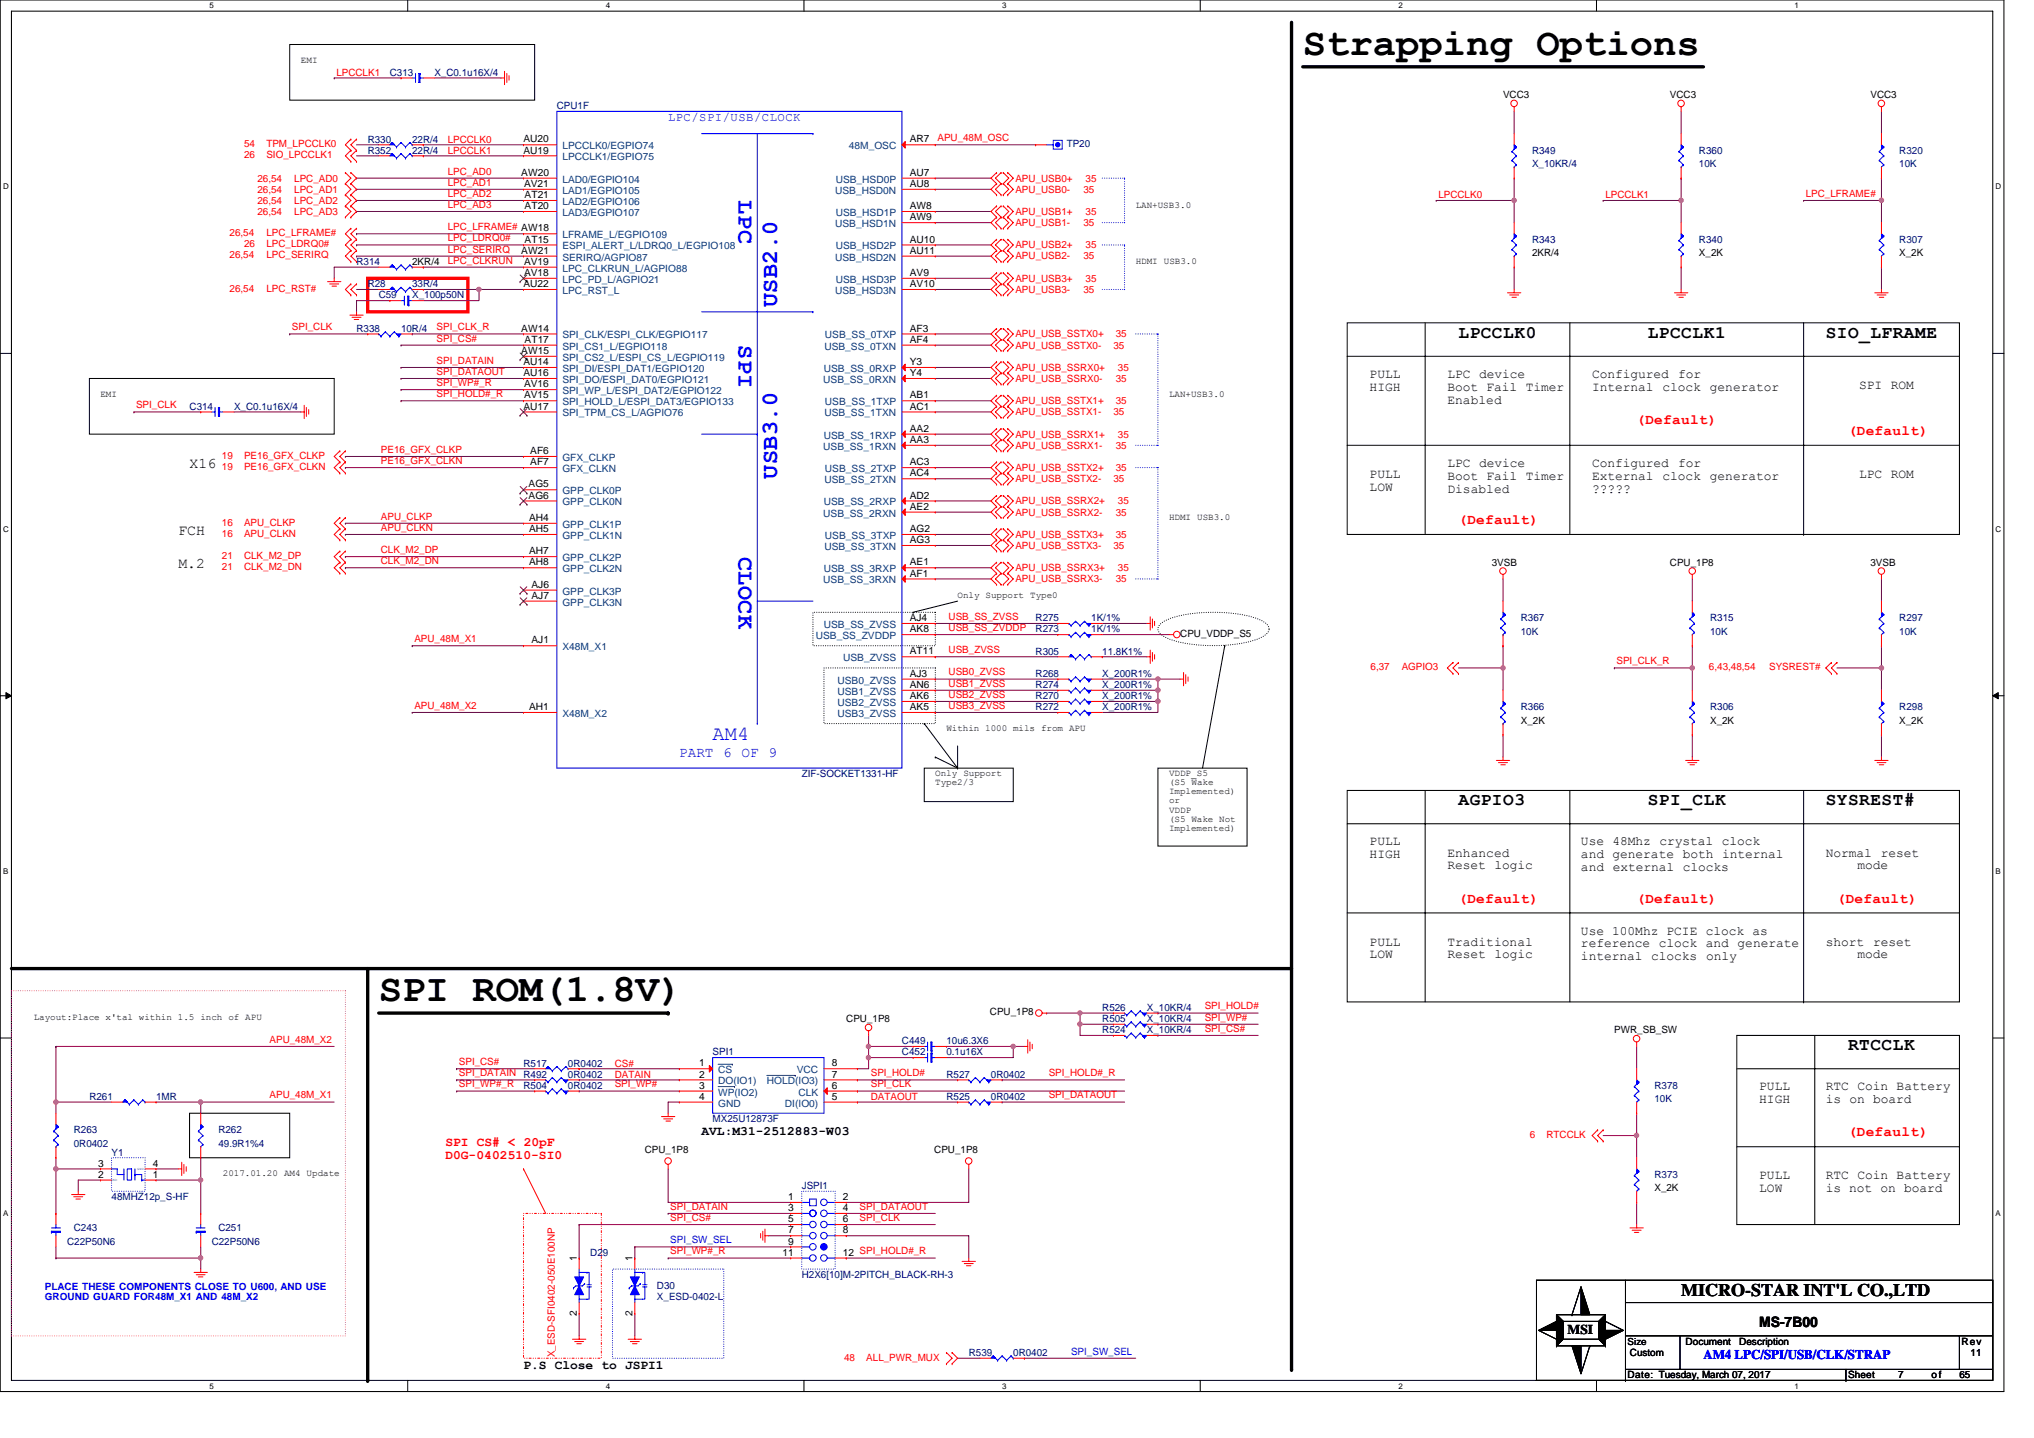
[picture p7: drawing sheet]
<svg xmlns="http://www.w3.org/2000/svg" width="297mm" height="210mm" viewBox="0 0 297 210" stroke-linecap="round" stroke-linejoin="round" font-family="sans-serif">
<defs><g id="words">
<g font-size="5.7">
<text x="190.2" y="8">Strapping Options</text>
<text x="55.3" y="146.2">SPI ROM(1.8V)</text>
</g>
<g font-size="3.4" fill="#00f">
<text x="107.8" y="29.3" transform="rotate(90 107.8 29.3)">LPC</text>
<text x="113.5" y="44.9" transform="rotate(-90 113.5 44.9)">USB2.0</text>
<text x="107.8" y="50.4" transform="rotate(90 107.8 50.4)">SPI</text>
<text x="113.5" y="69.9" transform="rotate(-90 113.5 69.9)">USB3.0</text>
<text x="107.8" y="81.3" transform="rotate(90 107.8 81.3)">CLOCK</text>
</g>
<text font-size="3" fill="#00f" x="104.1" y="108">AM4</text>
<g font-size="2.6">
<text x="213" y="49.3">LPCCLK0</text>
<text x="240.6" y="49.3">LPCCLK1</text>
<text x="266.6" y="49.3">SIO_LFRAME</text>
<text x="213" y="117.6">AGPIO3</text>
<text x="240.6" y="117.6">SPI_CLK</text>
<text x="266.6" y="117.6">SYSREST#</text>
<text x="269.9" y="153.4">RTCCLK</text>
<text x="245.5" y="189.3">MICRO-STAR INT'L CO.,LTD</text>
</g>
<g font-size="2.2">
<text x="27.7" y="68.4">X16</text>
<text x="26.1" y="78.1">FCH</text>
<text x="26.1" y="83">M.2</text>
</g>
<g font-size="2.1" fill="#f00">
<text x="239" y="61.9">(Default)</text>
<text x="269.9" y="63.5">(Default)</text>
<text x="213" y="76.5">(Default)</text>
<text x="213" y="131.8">(Default)</text>
<text x="239" y="131.8">(Default)</text>
<text x="268.3" y="131.8">(Default)</text>
<text x="269.9" y="165.9">(Default)</text>
</g>
<text font-size="2.1" fill="#00f" x="99.2" y="110.6">PART 6 OF 9</text>
<text font-size="2.1" x="256.9" y="193.8">MS-7B00</text>
<text font-size="2" x="228.9" y="194.8">MSI</text>
<g font-size="1.9">
<text x="200" y="55.2">PULL</text>
<text x="200" y="57.1">HIGH</text>
<text x="211.4" y="55.2">LPC device</text>
<text x="211.4" y="57.1">Boot Fail Timer</text>
<text x="211.4" y="58.9">Enabled</text>
<text x="232.5" y="55.2">Configured</text>
<text x="232.5" y="57.1">Internal clock generator</text>
<text x="245.1" y="55.2">for</text>
<text x="271.5" y="56.8">SPI ROM</text>
<text x="200" y="69.8">PULL</text>
<text x="200" y="71.7">LOW</text>
<text x="211.4" y="68.2">LPC device</text>
<text x="211.4" y="70.1">Boot Fail Timer</text>
<text x="211.4" y="71.9">Disabled</text>
<text x="232.5" y="68.2">Configured</text>
<text x="232.5" y="70.1">External clock generator</text>
<text x="232.5" y="71.9">?????</text>
<text x="245.1" y="68.2">for</text>
<text x="271.5" y="69.8">LPC ROM</text>
<text x="200" y="123.4">PULL</text>
<text x="200" y="125.3">HIGH</text>
<text x="211.4" y="125.1">Enhanced</text>
<text x="230.9" y="123.4">Use 48Mhz crystal clock</text>
<text x="230.9" y="125.3">and generate both internal</text>
<text x="266.6" y="125.1">Normal reset</text>
<text x="211.4" y="127">Reset logic</text>
<text x="230.9" y="127.2">and external clocks</text>
<text x="271.2" y="127">mode</text>
<text x="230.9" y="136.5">Use 100Mhz PCIE clock as</text>
<text x="200" y="138.1">PULL</text>
<text x="200" y="140">LOW</text>
<text x="211.4" y="138.1">Traditional</text>
<text x="211.4" y="140">Reset logic</text>
<text x="230.9" y="138.3">reference clock and generate</text>
<text x="230.9" y="140.2">internal clocks only</text>
<text x="266.6" y="138.1">short reset</text>
<text x="271.2" y="140">mode</text>
<text x="256.9" y="159.2">PULL</text>
<text x="256.9" y="161.1">HIGH</text>
<text x="266.6" y="159.2">RTC Coin Battery</text>
<text x="266.6" y="161.1">is on board</text>
<text x="102.5" y="165.8">AVL:M31-2512883-W03</text>
<text x="256.9" y="172.2">PULL</text>
<text x="266.6" y="172.2">RTC Coin Battery</text>
<text x="256.9" y="174.1">LOW</text>
<text x="266.6" y="174.1">is not on board</text>
<text x="76.4" y="199.9">P.S Close to JSPI1</text>
</g>
<g font-size="1.9" fill="#f00">
<text x="65.1" y="167.4">SPI CS# &lt; 20pF</text>
<text x="65.1" y="169.3">D0G-0402510-SI0</text>
</g>
<text font-size="1.9" fill="#00f" x="248.8" y="198.5">AM4 LPC/SPI/USB/CLK/STRAP</text>
<text font-size="1.8" fill="#00f" x="97.6" y="17.7">LPC/SPI/USB/CLOCK</text>
<g font-size="1.5" fill="#f00">
<text x="49.1" y="11.1">LPCCLK1</text>
<text x="35.6" y="23.1">26</text>
<text x="35.6" y="21.5">54</text>
<text x="38.9" y="23.1">SIO_LPCCLK1</text>
<text x="38.9" y="21.5">TPM_LPCCLK0</text>
<text x="65.4" y="22.4">LPCCLK1</text>
<text x="65.4" y="20.8">LPCCLK0</text>
<text x="136.9" y="20.6">APU_48M_OSC</text>
<text x="37.6" y="26.5">26,54</text>
<text x="37.6" y="28.1">26,54</text>
<text x="37.6" y="29.8">26,54</text>
<text x="43" y="26.5">LPC_AD0</text>
<text x="43" y="28.1">LPC_AD1</text>
<text x="43" y="29.8">LPC_AD2</text>
<text x="65.4" y="28.7">LPC_AD2</text>
<text x="65.4" y="25.5">LPC_AD0</text>
<text x="65.4" y="27.1">LPC_AD1</text>
<text x="148.3" y="28.1">APU_USB0-</text>
<text x="148.3" y="26.5">APU_USB0+</text>
<text x="158.2" y="28.1">35</text>
<text x="158.5" y="26.5">35</text>
<text x="210.1" y="29">LPCCLK0</text>
<text x="234.4" y="29">LPCCLK1</text>
<text x="263.7" y="28.7">LPC_LFRAME#</text>
<text x="33.5" y="34.5">26,54</text>
<text x="37.6" y="31.4">26,54</text>
<text x="38.9" y="34.5">LPC_LFRAME#</text>
<text x="43" y="31.4">LPC_AD3</text>
<text x="65.4" y="33.6">LPC_LFRAME# AW18</text>
<text x="65.4" y="35.2">LPC_LDRQ0#</text>
<text x="65.4" y="30.4">LPC_AD3</text>
<text x="148.3" y="31.4">APU_USB1+</text>
<text x="148.3" y="33">APU_USB1-</text>
<text x="158.2" y="33">35</text>
<text x="158.5" y="31.4">35</text>
<text x="33.5" y="37.7">26,54</text>
<text x="35.6" y="36.1">26</text>
<text x="38.9" y="37.7">LPC_SERIRQ</text>
<text x="38.9" y="36.1">LPC_LDRQ0#</text>
<text x="65.4" y="38.5">LPC_CLKRUN</text>
<text x="65.4" y="36.9">LPC_SERIRQ</text>
<text x="148.3" y="37.9">APU_USB2-</text>
<text x="148.3" y="36.3">APU_USB2+</text>
<text x="148.3" y="41.1">APU_USB3+</text>
<text x="158.2" y="37.9">35</text>
<text x="158.5" y="36.3">35</text>
<text x="158.5" y="41.1">35</text>
<text x="33.5" y="42.6">26,54</text>
<text x="38.9" y="42.6">LPC_RST#</text>
<text x="148.3" y="42.8">APU_USB3-</text>
<text x="158.2" y="42.8">35</text>
<text x="42.6" y="48.2">SPI_CLK</text>
<text x="63.8" y="53.1">SPI_DATAIN</text>
<text x="63.8" y="49.9">SPI_CS#</text>
<text x="63.8" y="48.2">SPI_CLK_R</text>
<text x="148.3" y="50.9">APU_USB_SSTX0-</text>
<text x="148.3" y="49.3">APU_USB_SSTX0+</text>
<text x="162.6" y="50.9">35</text>
<text x="162.9" y="49.3">35</text>
<text x="19.9" y="59.6">SPI_CLK</text>
<text x="63.8" y="58">SPI_HOLD#_R</text>
<text x="63.8" y="54.7">SPI_DATAOUT</text>
<text x="63.8" y="56.4">SPI_WP#_R</text>
<text x="148.3" y="54.1">APU_USB_SSRX0+</text>
<text x="148.3" y="55.8">APU_USB_SSRX0-</text>
<text x="148.3" y="59">APU_USB_SSTX1+</text>
<text x="162.9" y="55.8">35</text>
<text x="162.9" y="59">35</text>
<text x="163.3" y="54.1">35</text>
<text x="148.3" y="60.6">APU_USB_SSTX1-</text>
<text x="148.3" y="65.5">APU_USB_SSRX1-</text>
<text x="148.3" y="63.9">APU_USB_SSRX1+</text>
<text x="162.6" y="60.6">35</text>
<text x="162.9" y="65.5">35</text>
<text x="163.3" y="63.9">35</text>
<text x="32.4" y="67">19</text>
<text x="32.4" y="68.6">19</text>
<text x="35.6" y="67">PE16_GFX_CLKP</text>
<text x="35.6" y="68.6">PE16_GFX_CLKN</text>
<text x="55.6" y="67.8">PE16_GFX_CLKN</text>
<text x="55.6" y="66.1">PE16_GFX_CLKP</text>
<text x="148.3" y="70.4">APU_USB_SSTX2-</text>
<text x="148.3" y="68.8">APU_USB_SSTX2+</text>
<text x="162.6" y="70.4">35</text>
<text x="162.9" y="68.8">35</text>
<text x="32.4" y="76.8">16</text>
<text x="35.6" y="76.8">APU_CLKP</text>
<text x="55.6" y="77.5">APU_CLKN</text>
<text x="55.6" y="75.9">APU_CLKP</text>
<text x="148.3" y="73.7">APU_USB_SSRX2+</text>
<text x="148.3" y="75.3">APU_USB_SSRX2-</text>
<text x="162.9" y="75.3">35</text>
<text x="163.3" y="73.7">35</text>
<text x="32.4" y="83.2">21</text>
<text x="32.4" y="81.6">21</text>
<text x="32.4" y="78.4">16</text>
<text x="35.6" y="83.2">CLK_M2_DN</text>
<text x="35.6" y="81.6">CLK_M2_DP</text>
<text x="35.6" y="78.4">APU_CLKN</text>
<text x="55.6" y="80.8">CLK_M2_DP</text>
<text x="55.6" y="82.4">CLK_M2_DN</text>
<text x="148.3" y="78.5">APU_USB_SSTX3+</text>
<text x="148.3" y="80.2">APU_USB_SSTX3-</text>
<text x="148.3" y="83.4">APU_USB_SSRX3+</text>
<text x="162.6" y="80.2">35</text>
<text x="162.9" y="78.5">35</text>
<text x="163.3" y="83.4">35</text>
<text x="148.3" y="85">APU_USB_SSRX3-</text>
<text x="162.9" y="85">35</text>
<text x="60.5" y="93.8">APU_48M_X1</text>
<text x="138.5" y="92.1">USB_SS_ZVDDP</text>
<text x="138.5" y="90.5">USB_SS_ZVSS</text>
<text x="138.5" y="95.4">USB_ZVSS</text>
<text x="138.5" y="101.9">USB2_ZVSS</text>
<text x="138.5" y="98.6">USB0_ZVSS</text>
<text x="138.5" y="100.3">USB1_ZVSS</text>
<text x="200.1" y="97.9">6,37</text>
<text x="204.7" y="97.9">AGPIO3</text>
<text x="236.1" y="97">SPI_CLK_R</text>
<text x="249.6" y="97.9">6,43,48,54</text>
<text x="258.4" y="97.9">SYSREST#</text>
<text x="60.5" y="103.5">APU_48M_X2</text>
<text x="138.5" y="103.5">USB3_ZVSS</text>
<text x="175.9" y="149">SPI_WP#</text>
<text x="175.9" y="147.4">SPI_HOLD#</text>
<text x="39.4" y="152.3">APU_48M_X2</text>
<text x="67" y="155.5">SPI_CS#</text>
<text x="89.8" y="155.7">CS#</text>
<text x="175.9" y="150.7">SPI_CS#</text>
<text x="39.4" y="160.4">APU_48M_X1</text>
<text x="67" y="158.8">SPI_WP#_R</text>
<text x="67" y="157.2">SPI_DATAIN</text>
<text x="89.8" y="158.8">SPI_WP#</text>
<text x="89.8" y="157.4">DATAIN</text>
<text x="127.2" y="158.8">SPI_CLK</text>
<text x="127.2" y="160.6">DATAOUT</text>
<text x="127.2" y="157.2">SPI_HOLD#</text>
<text x="153.2" y="157.2">SPI_HOLD#_R</text>
<text x="153.2" y="160.4">SPI_DATAOUT</text>
<text x="223.4" y="166.2">6</text>
<text x="225.8" y="166.2">RTCCLK</text>
<text x="97.9" y="178.3">SPI_CS#</text>
<text x="97.9" y="176.7">SPI_DATAIN</text>
<text x="125.5" y="176.7">SPI_DATAOUT</text>
<text x="125.5" y="178.3">SPI_CLK</text>
<text x="97.9" y="183.2">SPI_WP#_R</text>
<text x="81" y="198.2" transform="rotate(-90 81 198.2)">X_ESD-SFI0402-050E100NP</text>
<text x="123.3" y="198.7">48</text>
<text x="126.5" y="198.7">ALL_PWR_MUX</text>
</g>
<g font-size="1.5" fill="#000080">
<text x="56.9" y="11.1">C313</text>
<text x="63.4" y="11.1">X_C0.1u16X/4</text>
<text x="81.3" y="15.9">CPU1F</text>
<text x="53.7" y="20.8">R330</text>
<text x="53.7" y="22.5">R352</text>
<text x="60.2" y="20.8">22R/4</text>
<text x="60.2" y="22.5">22R/4</text>
<text x="155.8" y="21.5">TP20</text>
<text x="223.7" y="22.5">R349</text>
<text x="248.1" y="22.5">R360</text>
<text x="277.4" y="22.5">R320</text>
<text x="223.7" y="24.4">X_10KR/4</text>
<text x="248.1" y="24.4">10K</text>
<text x="277.4" y="24.4">10K</text>
<text x="223.7" y="35.5">R343</text>
<text x="248.1" y="35.5">R340</text>
<text x="277.4" y="35.5">R307</text>
<text x="52.1" y="38.7">R314</text>
<text x="53.7" y="42">R28</text>
<text x="60.2" y="42">33R/4</text>
<text x="55.3" y="43.6">C59</text>
<text x="60.2" y="43.6">X_100p50N</text>
<text x="52.1" y="48.5">R338</text>
<text x="58.6" y="48.5">10R/4</text>
<text x="27.7" y="59.8">C314</text>
<text x="34.2" y="59.8">X_C0.1u16X/4</text>
<text x="151.2" y="92.4">R273</text>
<text x="151.2" y="90.7">R275</text>
<text x="151.2" y="95.6">R305</text>
<text x="159.4" y="92.4">1K/1%</text>
<text x="159.4" y="90.7">1K/1%</text>
<text x="161" y="95.6">11.8K1%</text>
<text x="222.1" y="90.7">R367</text>
<text x="222.1" y="92.7">10K</text>
<text x="249.7" y="90.7">R315</text>
<text x="249.7" y="92.7">10K</text>
<text x="277.4" y="90.7">R297</text>
<text x="277.4" y="92.7">10K</text>
<text x="151.2" y="98.8">R268</text>
<text x="151.2" y="100.5">R274</text>
<text x="161" y="98.8">X_200R1%</text>
<text x="161" y="100.5">X_200R1%</text>
<text x="151.2" y="103.7">R272</text>
<text x="151.2" y="102.1">R270</text>
<text x="161" y="103.7">X_200R1%</text>
<text x="161" y="102.1">X_200R1%</text>
<text x="222.1" y="103.7">R366</text>
<text x="249.7" y="103.7">R306</text>
<text x="277.4" y="103.7">R298</text>
<text x="117.1" y="113.5">ZIF-SOCKET1331-HF</text>
<text x="161" y="147.6">R526</text>
<text x="161" y="149.2">R505</text>
<text x="167.5" y="147.6">X_10KR/4</text>
<text x="167.5" y="149.2">X_10KR/4</text>
<text x="76.5" y="155.7">R517</text>
<text x="82.9" y="155.7">0R0402</text>
<text x="104.1" y="154.1">SPI1</text>
<text x="131.7" y="152.5">C449</text>
<text x="131.7" y="154.1">C452</text>
<text x="138.2" y="152.5">10u6.3X6</text>
<text x="138.2" y="154.1">0.1u16X</text>
<text x="161" y="150.9">R524</text>
<text x="167.5" y="150.9">X_10KR/4</text>
<text x="13.1" y="160.6">R261</text>
<text x="22.8" y="160.6">1MR</text>
<text x="76.5" y="157.4">R492</text>
<text x="76.5" y="159">R504</text>
<text x="82.9" y="157.4">0R0402</text>
<text x="82.9" y="159">0R0402</text>
<text x="138.2" y="157.4">R527</text>
<text x="138.2" y="160.6">R525</text>
<text x="144.7" y="157.4">0R0402</text>
<text x="144.7" y="160.6">0R0402</text>
<text x="241.6" y="159">R378</text>
<text x="241.6" y="161">10K</text>
<text x="10.8" y="165.5">R263</text>
<text x="10.8" y="167.4">0R0402</text>
<text x="31.9" y="165.5">R262</text>
<text x="31.9" y="167.4">49.9R1%4</text>
<text x="104.1" y="163.9">MX25U12873F</text>
<text x="16.3" y="168.8">Y1</text>
<text x="117.1" y="173.6">JSPI1</text>
<text x="241.6" y="172">R373</text>
<text x="10.8" y="179.8">C243</text>
<text x="16.3" y="175.3">48MHZ12p_S-HF</text>
<text x="31.9" y="179.8">C251</text>
<text x="9.8" y="181.8">C22P50N6</text>
<text x="30.9" y="181.8">C22P50N6</text>
<text x="86.2" y="183.4">D29</text>
<text x="95.9" y="188.3">D30</text>
<text x="95.9" y="189.9">X_ESD-0402-L</text>
<text x="117.1" y="186.6">H2X6[10]M-2PITCH_BLACK-RH-3</text>
<text x="141.5" y="198">R539</text>
<text x="148" y="198">0R0402</text>
</g>
<g font-size="1.5">
<text x="219.5" y="14.3">VCC3</text>
<text x="243.9" y="14.3">VCC3</text>
<text x="273.2" y="14.3">VCC3</text>
<text x="76.5" y="20.8">AU20</text>
<text x="76.5" y="22.4">AU19</text>
<text x="132.9" y="20.8">AR7</text>
<text x="76.1" y="25.7">AW20</text>
<text x="76.5" y="27.3">AV21</text>
<text x="76.6" y="28.9">AT21</text>
<text x="132.9" y="25.7">AU7</text>
<text x="132.9" y="27.3">AU8</text>
<text x="76.6" y="30.5">AT20</text>
<text x="76.6" y="35.4">AT15</text>
<text x="132.9" y="30.5">AW8</text>
<text x="132.9" y="35.4">AU10</text>
<text x="132.9" y="32.2">AW9</text>
<text x="60.2" y="38.7">2KR/4</text>
<text x="76.1" y="37.1">AW21</text>
<text x="76.5" y="41.9">AU22</text>
<text x="76.5" y="38.7">AV19</text>
<text x="76.5" y="40.3">AV18</text>
<text x="132.9" y="40.3">AV9</text>
<text x="132.9" y="37.1">AU11</text>
<text x="132.9" y="41.9">AV10</text>
<text x="223.7" y="37.4">2KR/4</text>
<text x="248.1" y="37.4">X_2K</text>
<text x="277.4" y="37.4">X_2K</text>
<text x="76.1" y="48.4">AW14</text>
<text x="76.1" y="51.7">AW15</text>
<text x="76.5" y="53.3">AU14</text>
<text x="76.6" y="50.1">AT17</text>
<text x="132.9" y="50.1">AF4</text>
<text x="132.9" y="48.4">AF3</text>
<text x="132.9" y="53.3">Y3</text>
<text x="76.5" y="54.9">AU16</text>
<text x="76.5" y="59.8">AU17</text>
<text x="76.5" y="56.6">AV16</text>
<text x="76.5" y="58.2">AV15</text>
<text x="132.9" y="59.8">AC1</text>
<text x="132.9" y="58.2">AB1</text>
<text x="132.9" y="54.9">Y4</text>
<text x="132.9" y="63.1">AA2</text>
<text x="132.9" y="64.7">AA3</text>
<text x="77.2" y="71.2">AG5</text>
<text x="77.4" y="66.3">AF6</text>
<text x="77.4" y="67.9">AF7</text>
<text x="132.9" y="69.6">AC4</text>
<text x="132.9" y="67.9">AC3</text>
<text x="77.2" y="72.8">AG6</text>
<text x="77.3" y="76.1">AH4</text>
<text x="77.3" y="77.7">AH5</text>
<text x="132.9" y="77.7">AG2</text>
<text x="132.9" y="72.8">AD2</text>
<text x="132.9" y="74.4">AE2</text>
<text x="77.3" y="80.9">AH7</text>
<text x="77.3" y="82.6">AH8</text>
<text x="132.9" y="79.3">AG3</text>
<text x="132.9" y="82.6">AE1</text>
<text x="217.9" y="82.6">3VSB</text>
<text x="243.9" y="82.6">CPU_1P8</text>
<text x="273.2" y="82.6">3VSB</text>
<text x="77.6" y="85.8">AJ6</text>
<text x="77.6" y="87.4">AJ7</text>
<text x="132.9" y="84.2">AF1</text>
<text x="77.6" y="94">AJ1</text>
<text x="132.9" y="92.3">AK8</text>
<text x="132.9" y="95.6">AT11</text>
<text x="132.9" y="90.7">AJ4</text>
<text x="172.4" y="93">CPU_VDDP_S5</text>
<text x="132.9" y="98.8">AJ3</text>
<text x="132.9" y="100.5">AN6</text>
<text x="77.3" y="103.7">AH1</text>
<text x="132.9" y="102.1">AK6</text>
<text x="132.9" y="103.7">AK5</text>
<text x="222.1" y="105.7">X_2K</text>
<text x="249.7" y="105.7">X_2K</text>
<text x="277.4" y="105.7">X_2K</text>
<text x="123.6" y="149.2">CPU_1P8</text>
<text x="144.6" y="148.3">CPU_1P8</text>
<text x="102.1" y="155.7">1</text>
<text x="121.5" y="155.7">8</text>
<text x="235.8" y="150.9">PWR_SB_SW</text>
<text x="102.1" y="159">3</text>
<text x="102.1" y="157.4">2</text>
<text x="102.1" y="160.6">4</text>
<text x="121.5" y="160.6">5</text>
<text x="121.5" y="157.4">7</text>
<text x="121.5" y="159">6</text>
<text x="14.3" y="172">2</text>
<text x="14.3" y="170.3">3</text>
<text x="22.3" y="172">1</text>
<text x="22.3" y="170.3">4</text>
<text x="94.2" y="168.4">CPU_1P8</text>
<text x="136.4" y="168.4">CPU_1P8</text>
<text x="241.6" y="173.9">X_2K</text>
<text x="115.1" y="175.2">1</text>
<text x="115.1" y="176.8">3</text>
<text x="115.1" y="178.5">5</text>
<text x="123.1" y="175.2">2</text>
<text x="123.1" y="176.8">4</text>
<text x="123.1" y="178.5">6</text>
<text x="84.2" y="184.2" transform="rotate(-90 84.2 184.2)">1</text>
<text x="92.4" y="184.2" transform="rotate(-90 92.4 184.2)">1</text>
<text x="114.3" y="183.4">11</text>
<text x="115.1" y="180.1">7</text>
<text x="115.1" y="181.7">9</text>
<text x="123.1" y="180.1">8</text>
<text x="123.1" y="183.4">12 SPI_HOLD#_R</text>
<text x="84.2" y="192.2" transform="rotate(-90 84.2 192.2)">2</text>
<text x="92.4" y="192.2" transform="rotate(-90 92.4 192.2)">2</text>
<text x="246.2" y="196.4">Document</text>
<text x="254" y="196.4">Description</text>
<text x="286.5" y="196.4">Rev</text>
<text x="237.7" y="201.3">Date: Tuesday, March 07, 2017</text>
<text x="238" y="198">Custom</text>
<text x="269.9" y="201.3">Sheet</text>
<text x="277.2" y="201.3">7</text>
<text x="282.1" y="201.3">of</text>
<text x="286.1" y="201.3">65</text>
<text x="287.8" y="198">11</text>
</g>
<g font-size="1.5" fill="#004080">
<text x="82.1" y="21.8">LPCCLK0/EGPIO74</text>
<text x="82.1" y="23.4">LPCCLK1/EGPIO75</text>
<text x="124" y="21.8">48M_OSC</text>
<text x="82.1" y="26.7">LAD0/EGPIO104</text>
<text x="82.1" y="28.3">LAD1/EGPIO105</text>
<text x="82.1" y="29.9">LAD2/EGPIO106</text>
<text x="122" y="28.3">USB_HSD0N</text>
<text x="122" y="26.7">USB_HSD0P</text>
<text x="82.1" y="31.5">LAD3/EGPIO107</text>
<text x="82.1" y="34.8">LFRAME_L/EGPIO109</text>
<text x="122" y="33.2">USB_HSD1N</text>
<text x="122" y="31.5">USB_HSD1P</text>
<text x="82.1" y="36.4">ESPI_ALERT_L/LDRQ0_L/EGPIO108</text>
<text x="82.1" y="38.1">SERIRQ/AGPIO87</text>
<text x="82.1" y="39.7">LPC_CLKRUN_L/AGPIO88</text>
<text x="82.1" y="41.3">LPC_PD_L/AGPIO21</text>
<text x="122" y="38.1">USB_HSD2N</text>
<text x="122" y="36.4">USB_HSD2P</text>
<text x="122" y="41.3">USB_HSD3P</text>
<text x="82.1" y="42.9">LPC_RST_L</text>
<text x="122" y="42.9">USB_HSD3N</text>
<text x="82.1" y="49.4">SPI_CLK/ESPI_CLK/EGPIO117</text>
<text x="82.1" y="51.1">SPI_CS1_L/EGPIO118</text>
<text x="82.1" y="52.7">SPI_CS2_L/ESPI_CS_L/EGPIO119</text>
<text x="120.4" y="51.1">USB_SS_0TXN</text>
<text x="120.5" y="49.4">USB_SS_0TXP</text>
<text x="82.1" y="54.3">SPI_DI/ESPI_DAT1/EGPIO120</text>
<text x="82.1" y="55.9">SPI_DO/ESPI_DAT0/EGPIO121</text>
<text x="82.1" y="57.6">SPI_WP_L/ESPI_DAT2/EGPIO122</text>
<text x="82.1" y="59.2">SPI_HOLD_L/ESPI_DAT3/EGPIO133</text>
<text x="120.2" y="55.9">USB_SS_0RXN</text>
<text x="120.3" y="54.3">USB_SS_0RXP</text>
<text x="120.5" y="59.2">USB_SS_1TXP</text>
<text x="82.1" y="60.8">SPI_TPM_CS_L/AGPIO76</text>
<text x="120.2" y="65.7">USB_SS_1RXN</text>
<text x="120.3" y="64.1">USB_SS_1RXP</text>
<text x="120.4" y="60.8">USB_SS_1TXN</text>
<text x="82.1" y="67.3">GFX_CLKP</text>
<text x="82.1" y="68.9">GFX_CLKN</text>
<text x="120.4" y="70.6">USB_SS_2TXN</text>
<text x="120.5" y="68.9">USB_SS_2TXP</text>
<text x="82.1" y="72.2">GPP_CLK0P</text>
<text x="82.1" y="73.8">GPP_CLK0N</text>
<text x="82.1" y="77.1">GPP_CLK1P</text>
<text x="120.2" y="75.4">USB_SS_2RXN</text>
<text x="120.3" y="73.8">USB_SS_2RXP</text>
<text x="82.1" y="78.7">GPP_CLK1N</text>
<text x="82.1" y="81.9">GPP_CLK2P</text>
<text x="82.1" y="83.6">GPP_CLK2N</text>
<text x="120.3" y="83.6">USB_SS_3RXP</text>
<text x="120.4" y="80.3">USB_SS_3TXN</text>
<text x="120.5" y="78.7">USB_SS_3TXP</text>
<text x="82.1" y="86.8">GPP_CLK3P</text>
<text x="82.1" y="88.4">GPP_CLK3N</text>
<text x="120.2" y="85.2">USB_SS_3RXN</text>
<text x="82.1" y="95">X48M_X1</text>
<text x="119.1" y="93.3">USB_SS_ZVDDP</text>
<text x="120.3" y="91.7">USB_SS_ZVSS</text>
<text x="122.3" y="99.8">USB0_ZVSS</text>
<text x="122.3" y="101.5">USB1_ZVSS</text>
<text x="123.1" y="96.6">USB_ZVSS</text>
<text x="82.1" y="104.7">X48M_X2</text>
<text x="122.3" y="103.1">USB2_ZVSS</text>
<text x="122.3" y="104.7">USB3_ZVSS</text>
<text x="104.9" y="156.7">CS</text>
<text x="104.9" y="158.3">DO(IO1)</text>
<text x="104.9" y="160">WP(IO2)</text>
<text x="104.9" y="161.6">GND</text>
<text x="112" y="158.3">HOLD(IO3)</text>
<text x="114.6" y="161.6">DI(IO0)</text>
<text x="116.4" y="156.7">VCC</text>
<text x="116.6" y="160">CLK</text>
</g>
<g font-size="1.5" fill="#00f">
<text x="97.9" y="181.5">SPI_SW_SEL</text>
<text x="6.5" y="188.3">PLACE THESE COMPONENTS CLOSE TO U600, AND USE</text>
<text x="6.5" y="189.8">GROUND GUARD FOR48M_X1 AND 48M_X2</text>
<text x="156.4" y="197.8">SPI_SW_SEL</text>
</g>
<g font-size="1.4">
<text x="43.9" y="9.2">EMI</text>
<text x="165.9" y="30.4">LAN+USB3.0</text>
<text x="165.9" y="38.5">HDMI USB3.0</text>
<text x="14.7" y="58">EMI</text>
<text x="170.7" y="58">LAN+USB3.0</text>
<text x="170.7" y="75.9">HDMI USB3.0</text>
<text x="139.8" y="87.2">Only Support Type0</text>
<text x="138.2" y="106.7">Within 1000 mils from APU</text>
<text x="136.6" y="113.2">Only Support</text>
<text x="170.7" y="113.2">VDDP_S5</text>
<text x="136.6" y="114.6">Type2/3</text>
<text x="170.7" y="114.6">(S5 Wake</text>
<text x="170.7" y="116">Implemented)</text>
<text x="170.7" y="117.3">or</text>
<text x="170.7" y="118.7">VDDP</text>
<text x="170.7" y="120">(S5 Wake Not</text>
<text x="170.7" y="121.4">Implemented)</text>
<text x="4.9" y="149">Layout:Place x'tal within 1.5 inch of APU</text>
<text x="32.6" y="171.8">2017.01.20 AM4 Update</text>
<text x="237.7" y="196.3">Size</text>
</g>
<g font-size="1.2">
<text x="30.6" y="1.2">5</text>
<text x="88.5" y="1.2">4</text>
<text x="146.3" y="1.2">3</text>
<text x="204.2" y="1.2">2</text>
<text x="262.1" y="1.2">1</text>
<text x=".5" y="27.6">D</text>
<text x="291.4" y="27.6">D</text>
<text x=".5" y="77.6">C</text>
<text x="291.4" y="77.6">C</text>
<text x=".5" y="127.6">B</text>
<text x="291.4" y="127.6">B</text>
<text x=".5" y="177.6">A</text>
<text x="291.4" y="177.6">A</text>
<text x="30.6" y="202.8">5</text>
<text x="88.5" y="202.8">4</text>
<text x="146.3" y="202.8">3</text>
<text x="204.2" y="202.8">2</text>
<text x="262.1" y="202.8">1</text>
</g>
<g font-size=".5" fill="#00f">
<text x="16.1" y="172.5">GND</text>
<text x="20" y="170.8">GND</text>
</g>
</g></defs>
<path d="M0 0h292.6v203.2h-292.6zM1.7 1.6h289.3v200h-289.3z" fill="none" stroke="#000" stroke-width=".15"/>
<g fill="#fff">
<path d="M30.6 .2h.6v1.3h-.6z"/>
<path d="M30.6 201.8h.6v1.3h-.6z"/>
</g>
<path d="M59.5 0v1.6M59.5 201.6v1.6" fill="none" stroke="#000" stroke-width=".15"/>
<g fill="#fff">
<path d="M88.5 .2h.6v1.3h-.6z"/>
<path d="M88.5 201.8h.6v1.3h-.6z"/>
</g>
<path d="M117.4 0v1.6M117.4 201.6v1.6" fill="none" stroke="#000" stroke-width=".15"/>
<g fill="#fff">
<path d="M146.3 .2h.7v1.3h-.7z"/>
<path d="M146.3 201.8h.7v1.3h-.7z"/>
</g>
<path d="M175.3 0v1.6M175.3 201.6v1.6" fill="none" stroke="#000" stroke-width=".15"/>
<g fill="#fff">
<path d="M204.2 .2h.6v1.3h-.6z"/>
<path d="M204.2 201.8h.6v1.3h-.6z"/>
</g>
<path d="M233.1 0v1.6M233.1 201.6v1.6" fill="none" stroke="#000" stroke-width=".15"/>
<g fill="#fff">
<path d="M262.1 .2h.6v1.3h-.6z"/>
<path d="M262.1 201.8h.6v1.3h-.6z"/>
<path d="M.5 26.6h.8v1.3h-.8z"/>
<path d="M291.4 26.6h.9v1.3h-.9z"/>
<path d="M.5 76.6h.8v1.3h-.8z"/>
<path d="M291.4 76.6h.9v1.3h-.9z"/>
</g>
<path d="M0 51.6h1.7M291 51.6h1.6" fill="none" stroke="#000" stroke-width=".15"/>
<g fill="#fff">
<path d="M.5 126.6h.7v1.3h-.7z"/>
<path d="M291.4 126.6h.8v1.3h-.8z"/>
</g>
<path d="M0 101.6h1.7M291 101.6h1.6" fill="none" stroke="#000" stroke-width=".15"/>
<path d="M.9 101.1l.8 .5-.8 .4zM291 101.6l.8-.5v.9z" fill="#000" stroke="#000" stroke-width=".15"/>
<g fill="#fff">
<path d="M.5 176.6h.7v1.2h-.7z"/>
<path d="M291.4 176.6h.8v1.2h-.8z"/>
</g>
<g fill="none" stroke="#000" stroke-width=".15">
<path d="M42.3 6.5h35.8v8.1h-35.8zM13.1 55.3h35.7v8.1h-35.7zM196.7 47.1h89.4v30.9h-89.4zM196.7 52h89.4M208.1 47.1v30.9M229.3 47.1v30.9M263.4 47.1v30.9M196.7 65h89.4M263.4 78h.1M133.3 89.4h.1M139.8 87.8l-6.5 1.6M178.9 94.3h.1"/>
<path d="M178.9 94.3l-3.3 17.9M135 112.2h13v4.9h-13zM135 105.7h.1M135 105.7l4.8 6.5M136.6 110.6h.1M136.6 110.6l3.2 1.6M139.8 112.2h.1M139.8 108.9v3.3M169.1 112.2h13v11.3h-13zM196.7 115.4h89.4v30.9h-89.4zM208.1 115.4v30.9M229.3 115.4v30.9"/>
<path d="M263.4 115.4v30.9M196.7 120.3h89.4M196.7 133.3h89.4M0 151.6h1.7M253.6 151.2h32.5v27.6h-32.5zM253.6 156.1h32.5M263.4 146.3h.1M265 151.2v27.6M291 151.6h1.6M27.7 162.6h14.6v6.5h-14.6zM253.6 167.4h32.5M286.1 167.4h.1"/>
<path d="M224.4 186.9h66.6v14.7h-66.6zM224.7 194.3l2.6 1.3M227.3 192h7.2v4.5h-7.2zM227.3 195.6h.1M227.3 196.5h.1M227.3 192l1 1M228.3 195.6l-1 .9M228.3 193h.1M228.3 193h5.2v2.6h-5.2zM229.6 192h.1M230.9 187.9l-1.3 4.1M232.2 196.5h.1"/>
<path d="M232.2 196.5l-1.3 4.1M233.5 195.6l1 .9M234.5 192h.1M234.5 193h.1M234.5 192l-1 1M234.5 193l2.6 1.3M234.5 196.5h.1M237.4 190.2h53.6M237.4 195.1h53.6M237.4 186.9v14.7M237.4 200h53.6M245.3 195.1v4.9"/>
<path d="M269.6 200v1.6M286.1 195.1v4.9M237.4 201.6h.1M269.6 201.6h.1"/>
</g>
<path d="M118.7 89.4h17.9v4.9h-17.9zM120.3 97.5h16.3v8.2h-16.3zM169.5 91.1a10.1 10.1 0 0 1 5.1-1.6 21.5 21.5 0 0 1 9.2 .9 2.03 2.03 0 0 1 1.5 1.4 2.03 2.03 0 0 1-1.5 1.5 21.9 21.9 0 0 1-13.1 0 2.03 2.03 0 0 1-1.6-1.5l.1-.4z" fill="none" stroke="#000" stroke-width=".15" stroke-dasharray="0 .3"/>
<path d="M188.6 3.3v196.7M190.2 9.8h58.6M1.7 141.4h186.9M53.7 141.4v60.2M55.3 147.9h42.3M97.6 147.9h.1M188.6 200h.1M53.7 201.6h.1" fill="none" stroke="#000" stroke-width=".49"/>
<g fill="none" stroke="#00f" stroke-width=".15" stroke-dasharray="0 .3">
<path d="M161 32.5h3.2M161 26h3.2M161 35.8h3.2M164.2 32.5h.1M164.2 32.5v-6.5M164.2 26h.1M164.2 35.8h.1M161 42.3h3.2M164.2 42.3v-6.5M164.2 42.3h.1M165.9 48.8h3.2M169.1 48.8h.1"/>
<path d="M165.9 65h3.2M165.9 68.3h3.2M169.1 65h.1M169.1 65v-16.2M169.1 68.3h.1M165.9 84.5h3.2M169.1 84.5h.1M169.1 84.5v-16.2M16.3 169.1h4.9v4.8h-4.9zM117.1 173.9h4.9v11.4h-4.9zM89.4 185.3h16.3v13h-16.3z"/>
</g>
<path d="M76.5 177.2h11.3v21.1h-11.3z" fill="none" stroke="#f00" stroke-width=".15" stroke-dasharray=".3 .3 0 .3 0 .3"/>
<g fill="none" stroke="#f00" stroke-width=".15">
<path d="M58.6 11.4h.1M58.6 11.4h1.6M61.8 11.4h1.6M73.2 11.4h.5M73.7 10.4v2M74 10.7v1.3M74.3 11v.7M221.1 19.5v1.6M221.1 15.6v.7M245.5 15.6v.7M245.5 19.5v1.6M274.8 15.6v.7"/>
<path d="M274.8 19.5v1.6M50.4 26.8h.1M50.4 25.2h.1M50.4 28.4h.1M50.4 30.1h.1M50.4 31.7h.1M50.4 25.2l.8 .8-.8 .8M50.4 26.8l.8 .8-.8 .8M50.4 28.4l.8 .9-.8 .8M50.4 30.1l.8 .8-.8 .8M51.2 34.9h.1M51.2 33.3h.1"/>
<path d="M51.2 38.2h.1M51.2 36.6h.1M51.2 23.6h.1M51.2 21.9h.1M51.2 20.3h.1M51.2 33.3l-.8 .8 .8 .8M51.2 36.6l-.8 .8 .8 .8M51.2 21.9l-.8 .9 .8 .8M51.2 20.3l-.8 .8 .8 .8M51.2 34.9l-.8 .9 .8 .8M51.2 25.2h.1M51.2 26.8h.1"/>
<path d="M51.2 28.4h.1M51.2 30.1h.1M51.2 31.7h.1M51.2 25.2l.9 .8-.9 .8M51.2 26.8l.9 .8-.9 .8M51.2 28.4l.9 .9-.9 .8M51.2 30.1l.9 .8-.9 .8M52.1 34.9h.1M52.1 33.3h.1M52.1 38.2h.1M52.1 36.6h.1M52.1 23.6h.1"/>
<path d="M52.1 21.9h.1M52.1 20.3h.1M52.1 33.3l-.9 .8 .9 .8M52.1 36.6l-.9 .8 .9 .8M52.1 21.9l-.9 .9 .9 .8M52.1 20.3l-.9 .8 .9 .8M52.1 34.9l-.9 .9 .9 .8M55.3 39h1.6M55.3 21.1h1.6M55.3 22.8h1.6M60.2 39h1.6M60.2 21.1h1.6"/>
<path d="M60.2 22.8h1.6M61.8 39h.1M61.8 21.1h.1M61.8 22.8h.1M76.5 21.1h.1M76.5 22.8h.1M76.5 26h.1M76.5 27.6h.1M76.5 29.3h.1M76.5 30.9h.1M76.5 34.1h.1M76.5 35.8h.1"/>
<path d="M76.5 37.4h.1M76.5 39h.1M76.5 39h4.8M76.5 21.1h4.8M76.5 22.8h4.8M76.5 26h4.8M76.5 27.6h4.8M76.5 29.3h4.8M76.5 30.9h4.8M76.5 34.1h4.8M76.5 35.8h4.8M76.5 37.4h4.8"/>
<path d="M131.7 21.1h4.9M131.7 26h4.9M131.7 27.6h4.9M131.7 30.9h4.9M131.7 35.8h4.9M131.7 37.4h4.9M131.7 32.5h4.9M136.6 21.1h.1M136.6 26h.1M136.6 27.6h.1M136.6 30.9h.1M136.6 32.5h.1"/>
<path d="M136.6 35.8h.1M136.6 37.4h.1M145.5 26.8h.1M145.5 28.4h.1M145.5 25.2h.1M145.5 30.1h.1M145.5 31.7h.1M145.5 33.3h.1M145.5 36.6h.1M145.5 38.2h.1M145.5 34.9h.1M145.5 39.8h.1"/>
<path d="M145.5 26.8l-.8 .8 .8 .8M145.5 25.2l-.8 .8 .8 .8M145.5 30.1l-.8 .8 .8 .8M145.5 31.7l-.8 .8 .8 .8M145.5 36.6l-.8 .8 .8 .8M145.5 34.9l-.8 .9 .8 .8M145.5 39.8l-.8 .8 .8 .9M146.2 28.4h.1M146.2 26.8h.1M146.2 25.2h.1M146.2 31.7h.1M146.2 30.1h.1"/>
<path d="M146.2 33.3h.1M146.2 38.2h.1M146.2 36.6h.1M146.2 34.9h.1M146.2 39.8h.1M146.2 26.8l-.8 .8 .8 .8M146.2 25.2l-.8 .8 .8 .8M146.2 30.1l-.8 .8 .8 .8M146.2 31.7l-.8 .8 .8 .8M146.2 36.6l-.8 .8 .8 .8M146.2 34.9l-.8 .9 .8 .8M146.2 39.8l-.8 .8 .8 .9"/>
<path d="M146.5 28.4h.1M146.5 26.8h.1M146.5 25.2h.1M146.5 31.7h.1M146.5 30.1h.1M146.5 33.3h.1M146.5 38.2h.1M146.5 36.6h.1M146.5 34.9h.1M146.5 39.8h.1M146.5 26.8l.8 .8-.8 .8M146.5 25.2l.8 .8-.8 .8"/>
<path d="M146.5 30.1l.8 .8-.8 .8M146.5 31.7l.8 .8-.8 .8M146.5 36.6l.8 .8-.8 .8M146.5 34.9l.8 .9-.8 .8M146.5 39.8l.8 .8-.8 .9M147.2 26.8h.1M147.2 28.4h.1M147.2 25.2h.1M147.2 30.1h.1M147.2 31.7h.1M147.2 33.3h.1M147.2 36.6h.1"/>
<path d="M147.2 38.2h.1M147.2 34.9h.1M147.2 39.8h.1M147.2 26.8l.8 .8-.8 .8M147.2 25.2l.8 .8-.8 .8M147.2 30.1l.8 .8-.8 .8M147.2 31.7l.8 .8-.8 .8M147.2 36.6l.8 .8-.8 .8M147.2 34.9l.8 .9-.8 .8M147.2 39.8l.8 .8-.8 .9M151.2 21.1h.1M151.2 21.1h1.6"/>
<path d="M221.1 26h.1M221.1 32.5v1.6M221.1 39h.1M221.1 24.4v1.6M221.1 37.4v1.6M245.5 26h.1M245.5 32.5v1.6M245.5 39h.1M245.5 24.4v1.6M245.5 37.4v1.6M274.8 26h.1M274.8 32.5v1.6"/>
<path d="M274.8 39h.1M274.8 24.4v1.6M274.8 37.4v1.6M44.4 59.2v1.9M44.7 59.5v1.3M45.1 59.8v.7M47.8 41.1h2M48.2 41.5h1.3M48.5 41.8h.6M48.8 40.6v.5M51.1 46h1.9M51.2 43.1h.1"/>
<path d="M51.2 41.5h.1M51.2 41.5l-.8 .8 .8 .8M51.4 46.3h1.3M51.7 46.7h.7M52.1 43.1h.1M52.1 41.5h.1M52.1 41.5l-.9 .8 .9 .8M52.1 45.5v.5M53.7 48.8h.1M53.7 48.8h1.6M55.3 42.3h1.6M56.9 43.9h.1"/>
<path d="M56.9 43.9h1.7M58.6 48.8h1.6M60.2 43.9h1.6M60.2 42.3h1.6M61.8 42.3h.1M76.5 40.6h.1M76.5 42.3h.1M76.5 48.8h.1M76.5 50.4h.1M76.5 52h.1M76.5 53.7h.1M76.5 55.3h.1"/>
<path d="M76.5 56.9h.1M76.5 58.5h.1M76.5 48.8h4.8M76.5 40.6h4.8M76.5 42.3h4.8M76.5 50.4h4.8M76.5 52h4.8M76.5 53.7h4.8M76.5 55.3h4.8M76.5 56.9h4.8M76.5 58.5h4.8M131.7 48.8h4.9"/>
<path d="M131.7 40.6h4.9M131.7 42.3h4.9M131.7 50.4h4.9M131.7 53.7h4.9M131.7 55.3h4.9M131.7 58.5h4.9M136.6 40.6h.1M136.6 42.3h.1M136.6 48.8h.1M136.6 50.4h.1M136.6 53.7h.1M136.6 55.3h.1"/>
<path d="M136.6 58.5h.1M145.5 49.6h.1M145.5 51.2h.1M145.5 48h.1M145.5 52.8h.1M145.5 54.5h.1M145.5 56.1h.1M145.5 57.7h.1M145.5 59.3h.1M145.5 41.5h.1M145.5 43.1h.1M145.5 49.6l-.8 .8 .8 .8"/>
<path d="M145.5 52.8l-.8 .9 .8 .8M145.5 48l-.8 .8 .8 .8M145.5 54.5l-.8 .8 .8 .8M145.5 57.7l-.8 .8 .8 .8M145.5 59.3l-.8 .9 .8 .8M145.5 41.5l-.8 .8 .8 .8M146.2 51.2h.1M146.2 49.6h.1M146.2 48h.1M146.2 54.5h.1M146.2 52.8h.1M146.2 56.1h.1"/>
<path d="M146.2 59.3h.1M146.2 57.7h.1M146.2 43.1h.1M146.2 41.5h.1M146.2 49.6l-.8 .8 .8 .8M146.2 48l-.8 .8 .8 .8M146.2 52.8l-.8 .9 .8 .8M146.2 54.5l-.8 .8 .8 .8M146.2 57.7l-.8 .8 .8 .8M146.2 59.3l-.8 .9 .8 .8M146.2 41.5l-.8 .8 .8 .8M146.5 51.2h.1"/>
<path d="M146.5 49.6h.1M146.5 48h.1M146.5 54.5h.1M146.5 52.8h.1M146.5 56.1h.1M146.5 59.3h.1M146.5 57.7h.1M146.5 43.1h.1M146.5 41.5h.1M146.5 49.6l.8 .8-.8 .8M146.5 48l.8 .8-.8 .8M146.5 52.8l.8 .9-.8 .8"/>
<path d="M146.5 54.5l.8 .8-.8 .8M146.5 57.7l.8 .8-.8 .8M146.5 59.3l.8 .9-.8 .8M146.5 41.5l.8 .8-.8 .8M147.2 49.6h.1M147.2 51.2h.1M147.2 48h.1M147.2 52.8h.1M147.2 54.5h.1M147.2 56.1h.1M147.2 57.7h.1M147.2 59.3h.1"/>
<path d="M147.2 41.5h.1M147.2 43.1h.1M147.2 49.6l.8 .8-.8 .8M147.2 48l.8 .8-.8 .8M147.2 52.8l.8 .9-.8 .8M147.2 57.7l.8 .8-.8 .8M147.2 54.5l.8 .8-.8 .8M147.2 59.3l.8 .9-.8 .8M147.2 41.5l.8 .8-.8 .8M220.2 42.8h1.9M220.5 43.1h1.3M220.8 43.4h.6"/>
<path d="M221.1 42.3v.5M244.5 42.8h2M244.9 43.1h1.3M245.2 43.4h.6M245.5 42.3v.5M273.8 42.8h1.9M274.1 43.1h1.3M274.4 43.4h.7M274.8 42.3v.5M29.3 60.2h.1M29.3 60.2h1.6M32.6 60.2h1.6"/>
<path d="M43.9 60.2h.5M49.6 67.5h.1M49.6 65.8h.1M49.6 69.1h.1M49.6 77.2h.1M49.6 75.6h.1M49.6 78.8h.1M49.6 65.8l-.8 .9 .8 .8M49.6 67.5l-.8 .8 .8 .8M49.6 75.6l-.8 .8 .8 .8M49.6 77.2l-.8 .8 .8 .8M50.4 67.5h.1"/>
<path d="M50.4 65.8h.1M50.4 69.1h.1M50.4 77.2h.1M50.4 75.6h.1M50.4 78.8h.1M50.4 65.8l-.8 .9 .8 .8M50.4 67.5l-.8 .8 .8 .8M50.4 75.6l-.8 .8 .8 .8M50.4 77.2l-.8 .8 .8 .8M76.5 60.2h.1M76.5 66.7h.1M76.5 68.3h.1"/>
<path d="M76.5 71.5h.1M76.5 73.2h.1M76.5 76.4h.1M76.5 78h.1M76.5 60.2h4.8M76.5 66.7h4.8M76.5 68.3h4.8M76.5 71.5h4.8M76.5 73.2h4.8M76.5 76.4h4.8M76.5 78h4.8M131.7 60.2h4.9"/>
<path d="M131.7 68.3h4.9M131.7 73.2h4.9M131.7 78h4.9M131.7 63.4h4.9M131.7 65h4.9M131.7 69.9h4.9M131.7 74.8h4.9M131.7 79.7h4.9M136.6 60.2h.1M136.6 63.4h.1M136.6 65h.1M136.6 68.3h.1"/>
<path d="M136.6 69.9h.1M136.6 73.2h.1M136.6 74.8h.1M136.6 78h.1M136.6 79.7h.1M145.5 69.1h.1M145.5 70.7h.1M145.5 67.5h.1M145.5 72.3h.1M145.5 74h.1M145.5 75.6h.1M145.5 61h.1"/>
<path d="M145.5 64.2h.1M145.5 65.8h.1M145.5 62.6h.1M145.5 77.2h.1M145.5 78.8h.1M145.5 69.1l-.8 .8 .8 .8M145.5 67.5l-.8 .8 .8 .8M145.5 72.3l-.8 .9 .8 .8M145.5 74l-.8 .8 .8 .8M145.5 77.2l-.8 .8 .8 .8M145.5 64.2l-.8 .8 .8 .8M145.5 62.6l-.8 .8 .8 .8"/>
<path d="M145.5 78.8l-.8 .9 .8 .8M146.2 70.7h.1M146.2 69.1h.1M146.2 67.5h.1M146.2 74h.1M146.2 72.3h.1M146.2 75.6h.1M146.2 61h.1M146.2 65.8h.1M146.2 64.2h.1M146.2 62.6h.1M146.2 78.8h.1"/>
<path d="M146.2 77.2h.1M146.2 69.1l-.8 .8 .8 .8M146.2 67.5l-.8 .8 .8 .8M146.2 72.3l-.8 .9 .8 .8M146.2 74l-.8 .8 .8 .8M146.2 64.2l-.8 .8 .8 .8M146.2 62.6l-.8 .8 .8 .8M146.2 77.2l-.8 .8 .8 .8M146.2 78.8l-.8 .9 .8 .8M146.5 70.7h.1M146.5 69.1h.1M146.5 67.5h.1"/>
<path d="M146.5 74h.1M146.5 72.3h.1M146.5 75.6h.1M146.5 61h.1M146.5 65.8h.1M146.5 64.2h.1M146.5 62.6h.1M146.5 78.8h.1M146.5 77.2h.1M146.5 69.1l.8 .8-.8 .8M146.5 67.5l.8 .8-.8 .8M146.5 72.3l.8 .9-.8 .8"/>
<path d="M146.5 74l.8 .8-.8 .8M146.5 64.2l.8 .8-.8 .8M146.5 62.6l.8 .8-.8 .8M146.5 77.2l.8 .8-.8 .8M146.5 78.8l.8 .9-.8 .8M147.2 69.1h.1M147.2 70.7h.1M147.2 67.5h.1M147.2 72.3h.1M147.2 74h.1M147.2 75.6h.1M147.2 61h.1"/>
<path d="M147.2 64.2h.1M147.2 65.8h.1M147.2 62.6h.1M147.2 77.2h.1M147.2 78.8h.1M147.2 69.1l.8 .8-.8 .8M147.2 67.5l.8 .8-.8 .8M147.2 72.3l.8 .9-.8 .8M147.2 74l.8 .8-.8 .8M147.2 64.2l.8 .8-.8 .8M147.2 62.6l.8 .8-.8 .8M147.2 77.2l.8 .8-.8 .8"/>
<path d="M147.2 78.8l.8 .9-.8 .8M49.6 83.7h.1M49.6 82.1h.1M49.6 80.5h.1M49.6 82.1l-.8 .8 .8 .8M49.6 80.5l-.8 .8 .8 .8M50.4 83.7h.1M50.4 82.1h.1M50.4 80.5h.1M50.4 82.1l-.8 .8 .8 .8M50.4 80.5l-.8 .8 .8 .8M76.5 81.3h.1"/>
<path d="M76.5 82.9h.1M76.5 86.2h.1M76.5 87.8h.1M76.5 94.3h.1M76.5 81.3h4.8M76.5 82.9h4.8M76.5 86.2h4.8M76.5 87.8h4.8M76.5 94.3h4.8M131.7 92.7h4.9M131.7 99.2h4.9M131.7 91h4.9"/>
<path d="M131.7 82.9h4.9M131.7 84.5h4.9M131.7 95.9h4.9M136.6 91h.1M136.6 92.7h.1M136.6 82.9h.1M136.6 84.5h.1M136.6 95.9h.1M136.6 99.2h.1M145.5 80.5h.1M145.5 82.1h.1M145.5 83.7h.1"/>
<path d="M145.5 85.3h.1M145.5 82.1l-.8 .8 .8 .8M145.5 83.7l-.8 .8 .8 .8M146.2 80.5h.1M146.2 83.7h.1M146.2 82.1h.1M146.2 85.3h.1M146.2 82.1l-.8 .8 .8 .8M146.2 83.7l-.8 .8 .8 .8M146.5 80.5h.1M146.5 83.7h.1M146.5 82.1h.1"/>
<path d="M146.5 85.3h.1M146.5 82.1l.8 .8-.8 .8M146.5 83.7l.8 .8-.8 .8M147.2 80.5h.1M147.2 82.1h.1M147.2 83.7h.1M147.2 85.3h.1M147.2 82.1l.8 .8-.8 .8M147.2 83.7l.8 .8-.8 .8M154.5 92.7h.1M154.5 99.2h.1M154.5 91h.1"/>
<path d="M154.5 92.7h1.6M154.5 99.2h1.6M154.5 91h1.6M154.5 95.9h1.6M159.4 92.7h1.6M159.4 99.2h1.6M159.4 91h1.6M159.4 95.9h1.6M161 95.9h.1M167.5 91h.5M167.5 95.9h.5M168 90.1v1.9"/>
<path d="M168 94.9v2M168.3 95.3v1.3M168.3 90.4v1.3M168.6 95.6v.6M168.6 90.7v.7M170.7 92.7h.7M172.4 99.2h.4M172.8 98.2v1.9M173.2 98.5v1.3M173.5 98.8v.7M212.2 98.4h.1M212.2 96.7h.1"/>
<path d="M212.2 96.7l-.8 .8 .8 .9M213 98.4h.1M213 96.7h.1M213 96.7l-.8 .8 .8 .9M219.5 87.8v1.6M219.5 94.3h.1M219.5 92.7v1.6M219.5 83.9v.6M247.1 83.9v.6M247.1 87.8v1.6M247.1 94.3h.1M247.1 92.7v1.6"/>
<path d="M267.5 98.4h.1M267.5 96.7h.1M267.5 96.7l-.9 .8 .9 .9M268.3 98.4h.1M268.3 96.7h.1M268.3 96.7l-.8 .8 .8 .9M274.8 83.9v.6M274.8 87.8v1.6M274.8 94.3h.1M274.8 92.7v1.6M76.5 104h.1M76.5 104h4.8"/>
<path d="M131.7 104h4.9M131.7 102.4h4.9M131.7 100.8h4.9M136.6 100.8h.1M136.6 102.4h.1M136.6 104h.1M154.5 104h.1M154.5 102.4h.1M154.5 100.8h.1M154.5 104h1.6M154.5 102.4h1.6M154.5 100.8h1.6"/>
<path d="M159.4 104h1.6M159.4 102.4h1.6M159.4 100.8h1.6M218.5 111h2M218.8 111.4h1.4M219.2 111.7h.6M219.5 110.6v.4M219.5 100.8v1.6M219.5 107.3h.1M219.5 105.7v1.6M246.2 111h1.9M246.5 111.4h1.3"/>
<path d="M246.8 111.7h.7M247.1 110.6v.4M247.1 100.8v1.6M247.1 107.3h.1M247.1 105.7v1.6M273.8 111h1.9M274.1 111.4h1.3M274.4 111.7h.7M274.8 110.6v.4M274.8 100.8v1.6M274.8 107.3h.1M274.8 105.7v1.6"/>
<path d="M78.1 157.7h.1M78.1 159.3h.1M78.1 157.7h1.6M78.1 159.3h1.6M78.1 156.1h1.6M82.9 157.7h1.7M82.9 159.3h1.7M82.9 156.1h1.7M84.6 156.1h.1M99.2 156.1h.1M99.2 157.7h.1M99.2 159.3h.1"/>
<path d="M99.2 157.7h4.9M99.2 156.1h4.9M99.2 159.3h4.9M120.3 157.7h4.9M120.3 156.1h4.9M120.3 159.3h4.9M125.2 156.1h.1M125.2 157.7h.1M125.2 159.3h.1M126.8 150.5v.7M133.3 152.8h.1M133.3 154.4h.1"/>
<path d="M133.3 152.8h1.7M133.3 154.4h1.7M136.6 152.8h1.6M136.6 154.4h1.6M139.8 157.7h.1M139.8 157.7h1.7M144.7 157.7h1.6M149.6 152.8h.5M150.1 151.8v2M150.4 152.2v1.3M150.7 152.5v.6M152.2 147.9h.6"/>
<path d="M162.6 151.2h.1M162.6 147.9h.1M162.6 149.6h.1M162.6 151.2h1.6M162.6 147.9h1.6M162.6 149.6h1.6M167.5 151.2h1.6M167.5 147.9h1.6M167.5 149.6h1.6M239 152.2v.6M239 156.1v1.6M8.2 177.2h.1"/>
<path d="M8.2 162.6v1.6M8.2 169.1h.1M8.2 167.4v1.7M8.2 177.2v1.6M10.5 174.4h1.9M10.8 174.8h1.3M11.1 175.1h.6M11.4 173.9v.5M14.7 172.3h.1M14.7 170.7h.1M14.7 172.3h1.6M14.7 170.7h1.6"/>
<path d="M16.3 160.9h1.6M21.2 172.3h1.6M21.2 170.7h1.6M21.2 160.9h1.6M22.8 172.3h.1M22.8 170.7h.1M22.8 160.9h.1M26.1 170.7h.4M26.5 169.7v2M26.9 170v1.3M27.2 170.4v.6M29.3 162.6v1.6"/>
<path d="M29.3 169.1h.1M29.3 177.2h.1M29.3 167.4v1.7M29.3 177.2v1.6M76.5 170.7h.1M76.5 170.7l3.2 6.5M96.6 163h1.9M96.9 163.4h1.3M97.3 163.7h.6M97.6 162.6v.4M97.6 170v.7M99.2 160.9h.1"/>
<path d="M99.2 160.9h4.9M111.4 179.8v1.3M111.7 179.5v1.9M115.5 175.6h.1M115.5 177.2h.1M115.5 178.8h.1M115.5 175.6h1.6M115.5 177.2h1.6M115.5 178.8h1.6M120.3 160.9h4.9M122 175.6h1.6M122 177.2h1.6"/>
<path d="M122 178.8h1.6M123.6 175.6h.1M123.6 177.2h.1M123.6 178.8h.1M125.2 160.9h.1M139.8 160.9h.1M139.8 160.9h1.7M141.5 170v.7M144.7 160.9h1.6M233.3 166.6h.1M233.3 165h.1M233.3 165l-.8 .8 .8 .8"/>
<path d="M234.1 166.6h.1M234.1 165h.1M234.1 165l-.8 .8 .8 .8M238 179.3h2M238.4 179.6h1.3M238.7 180h.6M239 178.8v.5M239 162.6h.1M239 169.1v1.6M239 175.6h.1M239 160.9v1.7M239 173.9v1.7"/>
<path d="M8.2 180.4v1.7M28.3 185.8h2M28.7 186.1h1.2M29 186.5h.6M29.3 185.3v.5M29.3 180.4v1.7M83.6 195.6h2M83.9 195.9h1.3M84.2 196.2h.7M84.6 195.1v.5M84.6 183.7h.1M84.6 191.8h.1"/>
<path d="M84.6 183.7v1.6M84.6 190.2v1.6M91.7 195.6h2M92.1 195.9h1.3M92.4 196.2h.6M92.7 183.7h.1M92.7 191.8h.1M92.7 183.7v1.6M92.7 190.2v1.6M92.7 195.1v.5M111.1 180.1v.7M111.7 180.4h.5"/>
<path d="M115.5 180.4h.1M115.5 182.1h.1M115.5 183.7h.1M115.5 180.4h1.6M115.5 182.1h1.6M115.5 183.7h1.6M122 180.4h1.6M122 183.7h1.6M123.6 180.4h.1M123.6 183.7h.1M138.2 199.1h.1M138.2 197.5h.1"/>
<path d="M138.2 197.5l.8 .8-.8 .8M139 197.5h.1M139 199.1h.1M139 197.5l.8 .8-.8 .8M140.5 184.2h1.9M140.8 184.5h1.3M141.1 184.8h.7M141.5 183.7v.5M143.1 198.3h1.6M148 198.3h1.6M149.6 198.3h.1"/>
<circle cx="221.1" cy="15.1" r=".48"/>
<circle cx="245.5" cy="15.1" r=".48"/>
<circle cx="274.8" cy="15.1" r=".48"/>
<circle cx="171.9" cy="92.7" r=".48"/>
<circle cx="219.5" cy="83.4" r=".48"/>
<circle cx="247.1" cy="83.4" r=".48"/>
<circle cx="274.8" cy="83.4" r=".48"/>
<circle cx="126.8" cy="150" r=".48"/>
<circle cx="151.7" cy="147.9" r=".48"/>
<circle cx="239" cy="151.7" r=".48"/>
<circle cx="97.6" cy="169.5" r=".48"/>
<circle cx="141.5" cy="169.5" r=".48"/>
</g>
<path d="M1.7 144.7h48.7v50.4h-48.7z" fill="none" stroke="#f0f" stroke-width=".15" stroke-dasharray="0 .3"/>
<path d="M53.7 40.6h14.6v4.9h-14.6z" fill="none" stroke="#f00" stroke-width=".49"/>
<g fill="none" stroke="#800040" stroke-width=".15">
<path d="M48.8 11.4h.1M48.8 11.4h9.8M63.4 11.4h9.8M221.1 16.3v3.2M245.5 16.3v3.2M274.8 16.3v3.2M52.1 34.1h.1M52.1 35.8h.1M52.1 37.4h.1M52.1 29.3h.1M52.1 26h.1M52.1 27.6h.1"/>
<path d="M52.1 30.9h.1M52.1 29.3h24.4M52.1 34.1h24.4M52.1 35.8h24.4M52.1 37.4h24.4M52.1 26h24.4M52.1 27.6h24.4M52.1 30.9h24.4M52.1 21.1h3.2M52.1 22.8h3.2M55.3 39h-6.5v1.6M61.8 39h.1"/>
<path d="M61.8 39h14.7M61.8 22.8h.1M61.8 21.1h.1M61.8 21.1h14.7M61.8 22.8h14.7M136.6 35.8h8.1M136.6 37.4h8.1M136.6 21.1h14.6M136.6 26h8.1M136.6 27.6h8.1M136.6 32.5h8.1M136.6 30.9h8.1"/>
<path d="M151.2 21.1h.1M209.7 29.3h.1M209.7 29.3h11.4M221.1 29.3v3.2M221.1 26v3.3M221.1 39v3.3M234.1 29.3h.1M234.1 29.3h11.4M245.5 26h.1M245.5 26v3.3M245.5 29.3v3.2M245.5 39v3.3"/>
<path d="M263.4 29.3h.1M263.4 29.3h11.4M274.8 29.3v3.2M274.8 26h.1M274.8 39v3.3M274.8 26v3.3M42.3 48.8h.1M42.3 48.8h11.4M52.1 42.3h3.2M56.9 43.9h-4.8v1.6M58.6 58.5h.1M58.6 55.3h.1"/>
<path d="M58.6 53.7h.1M58.6 50.4h.1M58.6 56.9h.1M58.6 58.5h17.9M58.6 55.3h17.9M58.6 53.7h17.9M58.6 50.4h17.9M58.6 56.9h17.9M60.2 48.8h.1M60.2 48.8h16.3M61.8 42.3h8.2v1.6h-8.2M70 42.3h.1"/>
<path d="M70 42.3h6.5M136.6 40.6h8.1M136.6 42.3h8.1M136.6 48.8h8.1M136.6 50.4h8.1M136.6 53.7h8.1M136.6 55.3h8.1M136.6 58.5h8.1M19.6 60.2h.1M19.6 60.2h9.7M34.2 60.2h9.7M50.4 68.3h.1"/>
<path d="M50.4 78h.1M50.4 66.7h.1M50.4 76.4h.1M50.4 68.3h26.1M50.4 78h26.1M50.4 66.7h26.1M50.4 76.4h26.1M136.6 68.3h8.1M136.6 69.9h8.1M136.6 73.2h8.1M136.6 74.8h8.1M136.6 60.2h8.1"/>
<path d="M136.6 63.4h8.1M136.6 65h8.1M136.6 78h8.1M136.6 79.7h8.1M50.4 82.9h.1M50.4 82.9h26.1M50.4 81.3h.1M50.4 81.3h26.1M60.2 94.3h.1M60.2 94.3h16.3M136.6 95.9h.1M136.6 95.9h17.9"/>
<path d="M136.6 92.7h.1M136.6 91h.1M136.6 99.2h.1M136.6 92.7h17.9M136.6 91h17.9M136.6 99.2h17.9M136.6 82.9h8.1M136.6 84.5h8.1M161 92.7h9.7M161 91h6.5M161 99.2h8.1M161 95.9h6.5"/>
<path d="M169.1 99.2h.1M169.1 99.2h3.3M169.1 99.2v1.6M213 97.5h6.5M219.5 97.5v3.3M219.5 84.5v3.3M219.5 94.3h.1M219.5 94.3v3.2M235.8 97.5h.1M235.8 97.5h11.3M247.1 97.5v3.3M247.1 84.5v3.3"/>
<path d="M247.1 94.3v3.2M268.3 97.5h6.5M274.8 97.5h.1M274.8 84.5v3.3M274.8 94.3v3.2M274.8 97.5v3.3M60.2 104h.1M60.2 104h16.3M136.6 104h.1M136.6 104h17.9M136.6 102.4h.1M136.6 100.8h.1"/>
<path d="M136.6 102.4h17.9M136.6 100.8h17.9M161 100.8h8.1M169.1 102.4v1.6h-8.1M169.1 102.4h.1M169.1 100.8v1.6h-8.1M169.1 100.8h.1M219.5 107.3v3.3M247.1 107.3v3.3M274.8 107.3v3.3M8.2 152.8h40.6M8.2 152.8v8.1h8.1"/>
<path d="M8.2 152.8h.1M66.7 159.3h.1M66.7 157.7h.1M66.7 159.3h11.4M66.7 157.7h11.4M66.7 156.1h.1M66.7 156.1h11.4M84.6 159.3h.1M84.6 157.7h.1M84.6 156.1h.1M84.6 159.3h14.6M84.6 157.7h14.6"/>
<path d="M84.6 156.1h14.6M125.2 159.3h.1M125.2 159.3h39M125.2 157.7h.1M125.2 157.7h14.6M126.8 154.4v1.7h-1.6M126.8 152.8h6.5M126.8 154.4h6.5M126.8 151.2v1.6M126.8 152.8h.1M126.8 152.8v1.6M138.2 152.8h.1"/>
<path d="M138.2 152.8h9.8M146.3 157.7h.1M146.3 157.7h17.9M148 152.8v1.6h-9.8M148 152.8h1.6M152.8 147.9h.1M152.8 147.9h4.9M157.7 149.6h.1M157.7 149.6v1.6h4.9M157.7 147.9v1.7M157.7 149.6h4.9M157.7 147.9h4.9"/>
<path d="M169.1 151.2h.1M169.1 151.2h14.6M169.1 149.6h.1M169.1 147.9h.1M169.1 149.6h14.6M169.1 147.9h14.6M239 152.8v3.3M8.2 170.7h.1M8.2 170.7h6.5M8.2 160.9v1.7M8.2 169.1v8.1M14.7 172.3h-3.3v1.6"/>
<path d="M22.8 172.3h6.5M22.8 160.9h6.5M22.8 170.7h3.3M29.3 160.9h.1M29.3 160.9h19.5M29.3 169.1v3.2M29.3 172.3h.1M29.3 160.9v1.7M29.3 172.3v4.9M84.6 178.8h.1M84.6 178.8h30.9M84.6 178.8v4.9"/>
<path d="M97.6 170.7v4.9h17.9M97.6 177.2h.1M97.6 177.2h17.9M99.2 160.9h-1.6v1.7M123.6 177.2h.1M123.6 178.8h.1M123.6 178.8h13M123.6 177.2h13M125.2 160.9h.1M125.2 160.9h14.6M141.5 170.7v4.9h-17.9M146.3 160.9h.1"/>
<path d="M146.3 160.9h17.9M234.1 165.8h4.9M239 162.6v3.2M239 175.6v3.2M239 165.8h.1M239 165.8v3.3M8.2 182.1v1.6M8.2 183.7h.1M8.2 183.7h21.1M29.3 182.1v1.6M29.3 183.7v1.6M84.6 191.8v3.3"/>
<path d="M92.7 182.1v1.6M92.7 182.1h.1M92.7 191.8v3.3M92.7 182.1h22.8M97.6 183.7h.1M97.6 183.7h17.9M112.2 180.4h3.3M123.6 183.7h.1M123.6 180.4h17.9v3.3M123.6 183.7h13M139.8 198.3h3.3M149.6 198.3h.1"/>
<path d="M149.6 198.3h16.3"/>
</g>
<g fill="#f0f" stroke="#f0f" stroke-width=".15">
<circle cx="239" cy="165.8" r=".32"/>
<circle cx="126.8" cy="154.4" r=".32"/>
<circle cx="126.8" cy="152.8" r=".32"/>
<circle cx="274.8" cy="29.2" r=".32"/>
<circle cx="245.5" cy="29.2" r=".32"/>
<circle cx="157.7" cy="149.5" r=".32"/>
<circle cx="148" cy="152.8" r=".32"/>
<circle cx="157.7" cy="147.9" r=".31"/>
<circle cx="219.5" cy="97.5" r=".32"/>
<circle cx="221.1" cy="29.2" r=".32"/>
<circle cx="8.2" cy="160.9" r=".32"/>
<circle cx="274.8" cy="97.5" r=".32"/>
<circle cx="247.1" cy="97.5" r=".32"/>
<circle cx="69.9" cy="42.3" r=".31"/>
<circle cx="29.3" cy="183.7" r=".32"/>
<circle cx="8.2" cy="170.7" r=".32"/>
<circle cx="29.3" cy="172.3" r=".31"/>
<circle cx="29.3" cy="160.9" r=".32"/>
<circle cx="169.1" cy="99.2" r=".31"/>
<circle cx="169.1" cy="102.4" r=".32"/>
<circle cx="169.1" cy="100.8" r=".32"/>
</g>
<g fill="#000" stroke="#000" stroke-width=".15">
<path d="M224.7 194.3l2.6-1.3v1.3zM230.9 187.9l1.3 4.1h-1.3zM234.5 194.3h2.6l-2.6 1.3zM229.6 196.5h1.3v4.1z"/>
<path d="M227.3 192l1 1v2.6l-1 .9z" fill-rule="evenodd"/>
<path d="M227.3 192l1 1v2.6l-1 .9z" fill-rule="evenodd"/>
<path d="M227.3 192l1 1v2.6l-1 .9z" fill-rule="evenodd"/>
<path d="M234.5 192v4.5l-1-.9v-2.6z" fill-rule="evenodd"/>
<path d="M234.5 192v4.5l-1-.9v-2.6z" fill-rule="evenodd"/>
<path d="M234.5 192v4.5l-1-.9v-2.6z" fill-rule="evenodd"/>
</g>
<g fill="none" stroke="#00f" stroke-width=".15">
<path d="M60.2 11.4h.5M60.7 10.7v1.3M61.2 10.7h.1v1.3h-.1zM61.3 11.4h.5M61.3 10.7h.1M81.3 16.3h50.4v95.9h-50.4zM102.5 19.5h16.2M110.6 19.5v86.2M118.7 19.5h.1M57.3 38.7h.1M57.3 20.8h.1M57.3 22.4h.1"/>
<path d="M57.3 38.7l-.4 .3M57.3 38.7l.6 .6M57.3 20.8l-.4 .3M57.3 20.8l.6 .7M57.3 22.4l-.4 .4M57.3 22.4l.6 .7M57.9 39.3h.1M57.9 21.5h.1M57.9 23.1h.1M58.6 38.7h.1M58.6 20.8h.1M58.6 22.4h.1"/>
<path d="M58.6 38.7l-.7 .6M58.6 38.7l.6 .6M58.6 20.8l-.7 .7M58.6 20.8l.6 .7M58.6 22.4l-.7 .7M58.6 22.4l.6 .7M59.2 39.3h.1M59.2 21.5h.1M59.2 23.1h.1M59.9 38.7h.1M59.9 20.8h.1M59.9 22.4h.1"/>
<path d="M59.9 38.7l-.7 .6M59.9 38.7l.3 .3M59.9 20.8l-.7 .7M59.9 20.8l.3 .3M59.9 22.4l-.7 .7M59.9 22.4l.3 .4M60.2 39h.1M60.2 21.1h.1M60.2 22.8h.1M152.8 21.1h1M153.8 20.5h1.3v1.3h-1.3zM153.8 21.1h.1"/>
<path d="M220.8 22.1h.1M220.8 23.4h.1M220.8 35.1h.1M220.8 36.4h.1M220.8 22.1l.6 .7M220.8 23.4l.6 .7M220.8 35.1l.6 .7M220.8 36.4l.6 .7M221.1 24.4h.1M221.1 37.4h.1M221.1 21.1l.3 .4M221.1 34.1l.3 .4"/>
<path d="M221.4 21.5h.1M221.4 22.8h.1M221.4 24.1h.1M221.4 34.5h.1M221.4 35.8h.1M221.4 37.1h.1M221.4 21.5l-.6 .6M221.4 22.8l-.6 .6M221.4 24.1l-.3 .3M221.4 34.5l-.6 .6M221.4 35.8l-.6 .6M221.4 37.1l-.3 .3"/>
<path d="M245.2 22.1h.1M245.2 23.4h.1M245.2 35.1h.1M245.2 36.4h.1M245.2 22.1l.6 .7M245.2 23.4l.6 .7M245.2 35.1l.6 .7M245.2 36.4l.6 .7M245.5 24.4h.1M245.5 37.4h.1M245.5 21.1l.3 .4M245.5 34.1l.3 .4"/>
<path d="M245.8 21.5h.1M245.8 22.8h.1M245.8 24.1h.1M245.8 34.5h.1M245.8 35.8h.1M245.8 37.1h.1M245.8 21.5l-.6 .6M245.8 22.8l-.6 .6M245.8 24.1l-.3 .3M245.8 34.5l-.6 .6M245.8 35.8l-.6 .6M245.8 37.1l-.3 .3"/>
<path d="M274.4 22.1h.1M274.4 23.4h.1M274.4 35.1h.1M274.4 36.4h.1M274.4 22.1l.7 .7M274.4 23.4l.7 .7M274.4 35.1l.7 .7M274.4 36.4l.7 .7M274.8 24.4h.1M274.8 37.4h.1M274.8 21.1l.3 .4M274.8 34.1l.3 .4"/>
<path d="M275.1 21.5h.1M275.1 22.8h.1M275.1 24.1h.1M275.1 34.5h.1M275.1 35.8h.1M275.1 37.1h.1M275.1 21.5l-.7 .6M275.1 22.8l-.7 .6M275.1 24.1l-.3 .3M275.1 34.5l-.7 .6M275.1 35.8l-.7 .6M275.1 37.1l-.3 .3"/>
<path d="M31.4 59.5v1.3M31.9 59.5h.2v1.3h-.2zM32.1 59.5h.1M55.3 48.8h.1M55.3 48.8l.3 .3M55.6 49.1h.1M56.3 48.5h.1M56.3 48.5l.6 .6M56.3 48.5l-.7 .6M56.9 49.1h.1M57.3 42h.1M57.3 42l-.4 .3"/>
<path d="M57.3 42l.6 .6M57.6 48.5h.1M57.6 48.5l.6 .6M57.6 48.5l-.7 .6M57.9 42.6h.1M58.2 49.1h.1M58.6 43.9h.5M58.6 48.8l-.4 .3M58.6 42h.1M58.6 42l-.7 .6M58.6 42l.6 .6M59.1 43.2v1.4"/>
<path d="M59.2 42.6h.1M59.5 43.2h.2v1.4h-.2zM59.7 43.9h.5M59.7 44.6h.1M59.9 42h.1M59.9 42l-.7 .6M59.9 42l.3 .3M60.2 42.3h.1M102.5 45.5h16.2M118.7 45.5h.1M30.9 60.2h.5M32.1 60.2h.5"/>
<path d="M102.5 63.4h8.1M110.6 63.4h.1M110.6 87.8h8.1M156.1 92.7h.1M156.1 99.2h.1M156.1 91h.1M156.1 92.7l.3 .3M156.1 99.2l.3 .3M156.1 91l.3 .4M156.4 93h.1M156.4 99.5h.1M156.4 91.4h.1"/>
<path d="M156.4 95.6h.1M156.4 95.6l-.3 .3M156.4 95.6l.7 .6M157.1 92.3h.1M157.1 98.8h.1M157.1 90.7h.1M157.1 92.3l.6 .7M157.1 92.3l-.7 .7M157.1 98.8l.6 .7M157.1 98.8l-.7 .7M157.1 90.7l.6 .7M157.1 90.7l-.7 .7"/>
<path d="M157.1 96.2h.1M157.7 93h.1M157.7 99.5h.1M157.7 91.4h.1M157.7 95.6h.1M157.7 95.6l-.6 .6M157.7 95.6l.7 .6M158.4 92.3h.1M158.4 98.8h.1M158.4 90.7h.1M158.4 92.3l.6 .7M158.4 92.3l-.7 .7"/>
<path d="M158.4 98.8l.6 .7M158.4 98.8l-.7 .7M158.4 90.7l.6 .7M158.4 90.7l-.7 .7M158.4 96.2h.1M159 93h.1M159 99.5h.1M159 91.4h.1M159 95.6h.1M159 95.6l-.6 .6M159 95.6l.4 .3M159.4 92.7l-.4 .3"/>
<path d="M159.4 99.2l-.4 .3M159.4 91l-.4 .4M159.4 95.9h.1M219.2 90.4h.1M219.2 91.7h.1M219.2 90.4l.6 .6M219.2 91.7l.6 .6M219.5 92.7h.1M219.5 89.4l.3 .3M219.8 89.7h.1M219.8 91h.1M219.8 92.3h.1"/>
<path d="M219.8 89.7l-.6 .7M219.8 91l-.6 .7M219.8 92.3l-.3 .4M246.8 90.4h.1M246.8 91.7h.1M246.8 90.4l.7 .6M246.8 91.7l.7 .6M247.1 92.7h.1M247.1 89.4l.4 .3M247.5 89.7h.1M247.5 91h.1M247.5 92.3h.1"/>
<path d="M247.5 89.7l-.7 .7M247.5 91l-.7 .7M247.5 92.3l-.4 .4M274.4 90.4h.1M274.4 91.7h.1M274.4 90.4l.7 .6M274.4 91.7l.7 .6M274.8 92.7h.1M274.8 89.4l.3 .3M275.1 89.7h.1M275.1 91h.1M275.1 92.3h.1"/>
<path d="M275.1 89.7l-.7 .7M275.1 91l-.7 .7M275.1 92.3l-.3 .4M110.6 105.7h.1M156.1 104h.1M156.1 102.4h.1M156.1 100.8h.1M156.1 104l.3 .4M156.1 102.4l.3 .3M156.1 100.8l.3 .3M156.4 104.4h.1M156.4 102.7h.1"/>
<path d="M156.4 101.1h.1M157.1 103.7h.1M157.1 102.1h.1M157.1 100.5h.1M157.1 103.7l.6 .7M157.1 103.7l-.7 .7M157.1 102.1l.6 .6M157.1 102.1l-.7 .6M157.1 100.5l.6 .6M157.1 100.5l-.7 .6M157.7 104.4h.1M157.7 102.7h.1"/>
<path d="M157.7 101.1h.1M158.4 103.7h.1M158.4 102.1h.1M158.4 100.5h.1M158.4 103.7l.6 .7M158.4 103.7l-.7 .7M158.4 102.1l.6 .6M158.4 102.1l-.7 .6M158.4 100.5l.6 .6M158.4 100.5l-.7 .6M159 104.4h.1M159 102.7h.1"/>
<path d="M159 101.1h.1M159.4 104l-.4 .4M159.4 102.4l-.4 .3M159.4 100.8l-.4 .3M219.2 103.4h.1M219.2 104.7h.1M219.2 103.4l.6 .6M219.2 104.7l.6 .6M219.5 105.7h.1M219.5 102.4l.3 .3M219.8 102.7h.1M219.8 104h.1"/>
<path d="M219.8 105.3h.1M219.8 102.7l-.6 .7M219.8 104l-.6 .7M219.8 105.3l-.3 .4M246.8 103.4h.1M246.8 104.7h.1M246.8 103.4l.7 .6M246.8 104.7l.7 .6M247.1 105.7h.1M247.1 102.4l.4 .3M247.5 102.7h.1M247.5 104h.1"/>
<path d="M247.5 105.3h.1M247.5 102.7l-.7 .7M247.5 104l-.7 .7M247.5 105.3l-.4 .4M274.4 103.4h.1M274.4 104.7h.1M274.4 103.4l.7 .6M274.4 104.7l.7 .6M274.8 105.7h.1M274.8 102.4l.3 .3M275.1 102.7h.1M275.1 104h.1"/>
<path d="M275.1 105.3h.1M275.1 102.7l-.7 .7M275.1 104l-.7 .7M275.1 105.3l-.3 .4M79.7 157.7h.1M79.7 159.3h.1M79.7 157.7l.3 .3M79.7 159.3l.3 .3M80 158h.1M80 159.6h.1M80 155.7h.1M80 155.7l-.3 .4"/>
<path d="M80 155.7l.7 .7M80.7 157.4h.1M80.7 159h.1M80.7 157.4l.6 .6M80.7 157.4l-.7 .6M80.7 159l.6 .6M80.7 159l-.7 .6M80.7 156.4h.1M81.3 158h.1M81.3 159.6h.1M81.3 155.7h.1M81.3 155.7l-.6 .7"/>
<path d="M81.3 155.7l.7 .7M82 157.4h.1M82 159h.1M82 157.4l.6 .6M82 157.4l-.7 .6M82 159l.6 .6M82 159l-.7 .6M82 156.4h.1M82.6 158h.1M82.6 159.6h.1M82.6 155.7h.1M82.6 155.7l-.6 .7"/>
<path d="M82.6 155.7l.3 .4M82.9 157.7l-.3 .3M82.9 159.3l-.3 .3M82.9 156.1h.1M104.1 154.4h16.2v8.2h-16.2zM135 152.8h.5M135 154.4h.5M135.5 152.2v1.3M135.5 153.8v1.3M136 152.2h.1v1.3h-.1zM136 153.8h.1v1.3h-.1zM136.1 152.8h.5"/>
<path d="M136.1 153.5h.1M136.1 154.4h.5M136.1 153.8h.1M141.5 157.7h.1M141.5 157.7l.3 .3M141.8 158h.1M142.4 157.4h.1M142.4 157.4l.7 .6M142.4 157.4l-.6 .6M143.1 158h.1M143.7 157.4h.1M143.7 157.4l.7 .6"/>
<path d="M143.7 157.4l-.6 .6M144.4 158h.1M144.7 157.7l-.3 .3M164.2 151.2h.1M164.2 147.9h.1M164.2 149.6h.1M164.2 151.2l.3 .3M164.2 147.9l.3 .4M164.2 149.6l.3 .3M164.5 151.5h.1M164.5 148.3h.1M164.5 149.9h.1"/>
<path d="M165.2 150.9h.1M165.2 147.6h.1M165.2 149.2h.1M165.2 150.9l.7 .6M165.2 150.9l-.7 .6M165.2 147.6l.7 .7M165.2 147.6l-.7 .7M165.2 149.2l.7 .7M165.2 149.2l-.7 .7M165.9 151.5h.1M165.9 148.3h.1M165.9 149.9h.1"/>
<path d="M166.5 150.9h.1M166.5 147.6h.1M166.5 149.2h.1M166.5 150.9l.6 .6M166.5 150.9l-.6 .6M166.5 147.6l.6 .7M166.5 147.6l-.6 .7M166.5 149.2l.6 .7M166.5 149.2l-.6 .7M167.1 151.5h.1M167.1 148.3h.1M167.1 149.9h.1"/>
<path d="M167.5 151.2l-.4 .3M167.5 147.9l-.4 .4M167.5 149.6l-.4 .3M238.7 158.7h.1M238.7 160h.1M238.7 158.7l.6 .6M238.7 160l.6 .6M239 157.7l.3 .3M239.3 158h.1M239.3 159.3h.1M239.3 158l-.6 .7M239.3 159.3l-.6 .7"/>
<path d="M7.5 179.8h1.3v.2h-1.3zM7.5 179.3h1.3M7.5 180h.1M7.8 165.2h.1M7.8 166.5h.1M7.8 165.2l.7 .6M7.8 166.5l.7 .6M8.2 180v.4M8.2 178.8v.5M8.2 167.4h.1M8.2 164.2l.3 .3M8.5 164.5h.1"/>
<path d="M8.5 165.8h.1M8.5 167.1h.1M8.5 164.5l-.7 .7M8.5 165.8l-.7 .7M8.5 167.1l-.3 .3M16.3 170.7h.8v.8h1M18.1 170.7v1.6M18.2 160.6h.1M18.2 160.6l-.3 .3M18.2 160.6l.7 .7M18.6 170.7h.6v1.6h-.6zM18.9 161.3h.1"/>
<path d="M19.6 160.6h.1M19.6 160.6l-.7 .7M19.6 160.6l.6 .7M19.7 170.7v1.6M19.7 171.5h.1M19.7 171.5h1v.8M20.2 161.3h.1M20.7 172.3h.1M20.7 172.3h.5M20.8 160.6h.1M20.8 160.6l-.6 .7M20.8 160.6l.4 .3"/>
<path d="M21.2 160.9h.1M28.7 179.8h1.2v.2h-1.2zM28.7 179.3h1.2M28.7 180h.1M29 165.2h.1M29 166.5h.1M29 165.2l.6 .6M29 166.5l.6 .6M29.3 167.4h.1M29.3 180v.4M29.3 178.8v.5M29.3 164.2l.3 .3"/>
<path d="M29.6 164.5h.1M29.6 165.8h.1M29.6 167.1h.1M29.6 164.5l-.6 .7M29.6 165.8l-.6 .7M29.6 167.1l-.3 .3M117.1 178.8h1.1M117.1 175.6h1.1M117.1 177.2h1.1M118.2 175.1h1v1h-1zM118.2 177.2h.1M120.8 177.2h1.2"/>
<path d="M120.8 178.8h1.2M120.8 175.6h1.2M141.5 160.9h.1M141.5 160.9l.3 .4M141.8 161.3h.1M142.4 160.6h.1M142.4 160.6l.7 .7M142.4 160.6l-.6 .7M143.1 161.3h.1M143.7 160.6h.1M143.7 160.6l.7 .7M143.7 160.6l-.6 .7"/>
<path d="M144.4 161.3h.1M144.7 160.9l-.3 .4M238.7 171.7h.1M238.7 173h.1M238.7 171.7l.6 .6M238.7 173l.6 .6M239 160.9h.1M239 173.9h.1M239 170.7l.3 .3M239.3 160.6h.1M239.3 171h.1M239.3 172.3h.1"/>
<path d="M239.3 173.6h.1M239.3 160.6l-.3 .3M239.3 171l-.6 .7M239.3 172.3l-.6 .7M239.3 173.6l-.3 .3M83.8 188.1h.1M84.6 189.1v1.1M84.6 185.3v1.2M84.6 185.8h1.1M85.4 187.4l-.3 .4h-1l-.3 .3M85.4 187.4h.1M85.7 187.6h.7"/>
<path d="M85.7 187.9h.7M85.7 185.8h.3v1.8M85.7 185.8h.1M86 187.9v1.8h-1.4M91.9 188.1h.1M92.7 189.1v1.1M92.7 185.3v1.2M92.7 185.8h1.1M93.5 187.4l-.3 .4h-1l-.3 .3M93.5 187.4h.1M93.8 187.6h.7M93.8 187.9h.7"/>
<path d="M93.8 185.8h.4v1.8M93.8 185.8h.1M94.2 187.9v1.8h-1.5M117.1 180.4h1.1M117.1 182.1h1.1M117.1 183.7h1.1M118.2 183.7h.1M120.8 180.4h1.2M120.8 183.7h1.2M145.1 198h.1M145.1 198l-.4 .3M145.1 198l.6 .6"/>
<path d="M145.7 198.6h.1M146.3 198h.1M146.3 198l-.6 .6M146.3 198l.7 .6M147 198.6h.1M147.7 198h.1M147.7 198l-.7 .6M147.7 198l.3 .3M148 198.3h.1"/>
<circle cx="118.7" cy="178.8" r=".48"/>
<circle cx="118.7" cy="177.2" r=".48"/>
<circle cx="120.3" cy="178.8" r=".48"/>
<circle cx="120.3" cy="175.6" r=".48"/>
<circle cx="120.3" cy="177.2" r=".48"/>
<circle cx="118.7" cy="182.1" r=".48"/>
<circle cx="118.7" cy="180.4" r=".48"/>
<circle cx="118.7" cy="183.7" r=".48"/>
<circle cx="120.3" cy="180.4" r=".48"/>
<circle cx="120.3" cy="183.7" r=".48"/>
</g>
<g fill="#00f" stroke="#00f" stroke-width=".15">
<path d="M92.1 186.5h1.3l-.7 1.3z"/>
<path d="M92.7 187.8l.7 1.3h-1.3z"/>
<path d="M83.9 186.5h1.3l-.6 1.3z"/>
<path d="M84.6 187.8l.6 1.3h-1.3z"/>
<path d="M158.7 92.7h.7l-.4 .3z" fill-rule="evenodd"/>
<path d="M221.1 21.1l.3 .4-.3 .3 .3-.3-.3 .3z" fill-rule="evenodd"/>
<path d="M239 157.7l.3 .3-.3 .3 .3-.3-.3 .3z" fill-rule="evenodd"/>
<path d="M56.9 39l.4-.3 .3 .3-.3-.3 .3 .3z" fill-rule="evenodd"/>
<path d="M247.1 89.4l.4 .3-.4 .4 .4-.4-.4 .4z" fill-rule="evenodd"/>
<path d="M245.5 21.1l.3 .4-.3 .3 .3-.3-.3 .3z" fill-rule="evenodd"/>
<path d="M57.9 48.8h.7l-.4 .3z" fill-rule="evenodd"/>
<path d="M158.7 99.2h.7l-.4 .3z" fill-rule="evenodd"/>
<path d="M247.1 102.4l.4 .3-.4 .4 .4-.4-.4 .4z" fill-rule="evenodd"/>
<path d="M245.5 34.1l.3 .4-.3 .3 .3-.3-.3 .3z" fill-rule="evenodd"/>
<path d="M239 170.7l.3 .3-.3 .3 .3-.3-.3 .3z" fill-rule="evenodd"/>
<path d="M56.9 21.1l.4-.3 .3 .3-.3-.3 .3 .3z" fill-rule="evenodd"/>
<path d="M158.7 104h.7l-.4 .4z" fill-rule="evenodd"/>
<path d="M82.3 157.7h.6l-.3 .3z" fill-rule="evenodd"/>
<path d="M158.7 91h.7l-.4 .4z" fill-rule="evenodd"/>
<path d="M166.8 151.2h.7l-.4 .3z" fill-rule="evenodd"/>
<path d="M29.3 164.2l.3 .3-.3 .3 .3-.3-.3 .3z" fill-rule="evenodd"/>
<path d="M79.7 156.1l.3-.4 .3 .4-.3-.4 .3 .4z" fill-rule="evenodd"/>
<path d="M158.7 102.4h.7l-.4 .3z" fill-rule="evenodd"/>
<path d="M274.8 102.4l.3 .3-.3 .4 .3-.4-.3 .4z" fill-rule="evenodd"/>
<path d="M144.1 157.7h.6l-.3 .3z" fill-rule="evenodd"/>
<path d="M166.8 147.9h.7l-.4 .4z" fill-rule="evenodd"/>
<path d="M158.7 100.8h.7l-.4 .3z" fill-rule="evenodd"/>
<path d="M274.8 89.4l.3 .3-.3 .4 .3-.4-.3 .4z" fill-rule="evenodd"/>
<path d="M144.1 160.9h.6l-.3 .4z" fill-rule="evenodd"/>
<path d="M156.1 95.9l.3-.3 .4 .3-.4-.3 .4 .3z" fill-rule="evenodd"/>
<path d="M166.8 149.6h.7l-.4 .3z" fill-rule="evenodd"/>
<path d="M56.9 22.8l.4-.4 .3 .4-.3-.4 .3 .4z" fill-rule="evenodd"/>
<path d="M17.9 160.9l.3-.3 .4 .3-.4-.3 .4 .3z" fill-rule="evenodd"/>
<path d="M82.3 159.3h.6l-.3 .3z" fill-rule="evenodd"/>
<path d="M56.9 42.3l.4-.3 .3 .3-.3-.3 .3 .3z" fill-rule="evenodd"/>
<path d="M8.2 164.2l.3 .3-.3 .3 .3-.3-.3 .3z" fill-rule="evenodd"/>
<path d="M274.8 21.1l.3 .4-.3 .3 .3-.3-.3 .3z" fill-rule="evenodd"/>
<path d="M219.5 102.4l.3 .3-.3 .4 .3-.4-.3 .4z" fill-rule="evenodd"/>
<path d="M144.7 198.3l.4-.3 .3 .3-.3-.3 .3 .3z" fill-rule="evenodd"/>
<path d="M274.8 34.1l.3 .4-.3 .3 .3-.3-.3 .3z" fill-rule="evenodd"/>
<path d="M219.5 89.4l.3 .3-.3 .4 .3-.4-.3 .4z" fill-rule="evenodd"/>
<path d="M221.1 34.1l.3 .4-.3 .3 .3-.3-.3 .3z" fill-rule="evenodd"/>
<circle cx="154.5" cy="21.1" r=".32"/>
<circle cx="120.3" cy="182.1" r=".48"/>
</g>
<g fill="none" stroke="#804000" stroke-width=".15">
<path d="M75.9 41.1h.1M75.9 52.5h.1M76 40.2l1 .9M76 51.5l1 1M76 59.7l1 1M76.9 40.2l-1 .9M76.9 51.5l-1 1M76.9 59.7l-1 1M77 41.1h.1M77 52.5h.1M75.9 60.7h.1M75.9 72h.1"/>
<path d="M75.9 73.7h.1M76 71l1 1M76 72.7l1 1M76.9 71l-1 1M76.9 72.7l-1 1M77 60.7h.1M77 72h.1M77 73.7h.1M75.9 86.7h.1M75.9 88.3h.1M76 85.7l1 1M76 87.3l1 1"/>
<path d="M76.9 85.7l-1 1M76.9 87.3l-1 1M77 86.7h.1M77 88.3h.1"/>
</g>
<g fill="#f00" stroke="#f00" stroke-width=".15">
<path d="M132.2 20.7v.9l-.5-.5z"/>
<path d="M131.7 53.7l.5-.5v.9z"/>
<path d="M131.7 55.3l.5-.5v1z"/>
<path d="M131.7 63.4l.5-.5v1z"/>
<path d="M131.7 65l.5-.5v1z"/>
<path d="M131.7 73.2l.5-.5v.9z"/>
<path d="M131.7 74.8l.5-.5v1z"/>
<path d="M131.7 82.9l.5-.5v1z"/>
<path d="M131.7 84.5l.5-.4v.9z"/>
<path d="M103.6 155.6l.5 .5-.5 .4z"/>
<path d="M120.3 159.3l.5-.5v1z"/>
</g>
<path d="M104.9 155.4h2.1M104.9 158.7h2.4M107 155.4h.1M107.3 158.7h.1M112 157h4.1M116.1 157h.1" fill="none" stroke="#004080" stroke-width=".15"/>
<use href="#words"/>
</svg>
